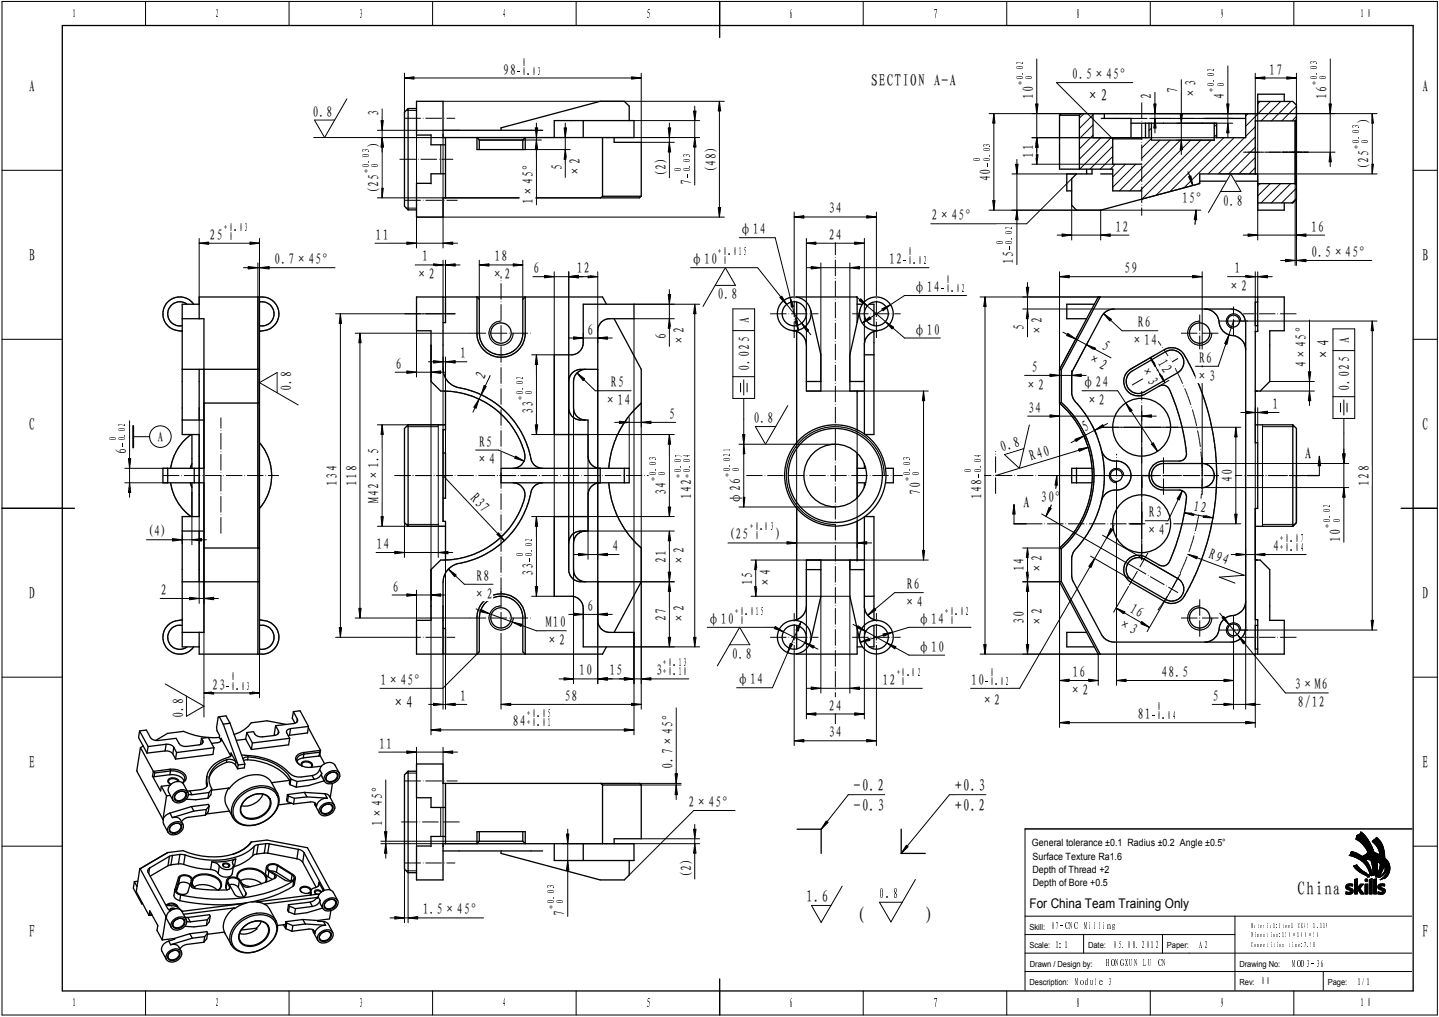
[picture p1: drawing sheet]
<svg xmlns="http://www.w3.org/2000/svg" width="420mm" height="297mm" viewBox="0 0 420 297" stroke-linecap="round" stroke-linejoin="round" font-family="sans-serif">
<defs><g id="words">
<g font-size="5.8">
<text x="250" y="269.3">(</text>
<text x="270.5" y="269.3">)</text>
</g>
<text font-size="5.5" x="378.9" y="261.4">China</text>
<g font-size="5">
<text x="8.5" y="26.9">A</text>
<text x="415.3" y="26.9">A</text>
<text x="8.5" y="76.2">B</text>
<text x="415.3" y="76.2">B</text>
<text x="8.5" y="125.6">C</text>
<text x="415.3" y="125.6">C</text>
<text x="8.5" y="174.9">D</text>
<text x="415.3" y="174.9">D</text>
<text x="8.5" y="224.3">E</text>
<text x="415.3" y="224.3">E</text>
<text x="8.5" y="273.6">F</text>
<text x="415.3" y="273.6">F</text>
</g>
<g font-size="4.9">
<text x="254.3" y="25.2">SECTION A-A</text>
<text x="317.1" y="29.5">×2</text>
<text x="388.1" y="105.3" transform="rotate(-90 388.1 105.3)">×4</text>
<text x="381" y="133.9">A</text>
<text x="298.8" y="148.5">A</text>
<text x="114.4" y="206.7">×4</text>
<text x="249.3" y="231">-0.2</text>
<text x="278.9" y="231">+0.3</text>
<text x="249.3" y="236.7">-0.3</text>
<text x="278.9" y="236.7">+0.2</text>
<text x="235.4" y="263.4">1.6</text>
</g>
<g font-size="4.4">
<text x="146.9" y="21.8">98</text>
<text x="313" y="23.1">0.5×45°</text>
<text x="370.6" y="21.8">17</text>
<text x="301.7" y="28.9" transform="rotate(-90 301.7 28.9)">10</text>
<text x="336.2" y="28.9" transform="rotate(-90 336.2 28.9)">2</text>
<text x="343.9" y="27.1" transform="rotate(-90 343.9 27.1)">7</text>
<text x="349.2" y="29" transform="rotate(-90 349.2 29)">×3</text>
<text x="357.5" y="28.9" transform="rotate(-90 357.5 28.9)">4</text>
<text x="387.4" y="28.9" transform="rotate(-90 387.4 28.9)">16</text>
<text x="91.3" y="34.1">0.8</text>
<text x="110.6" y="33.7" transform="rotate(-90 110.6 33.7)">3</text>
<text x="399.7" y="35.9" transform="rotate(-90 399.7 35.9)">)</text>
<text x="110.6" y="42.9" transform="rotate(-90 110.6 42.9)">)</text>
<text x="301.8" y="46" transform="rotate(-90 301.8 46)">11</text>
<text x="164.1" y="49.7" transform="rotate(-90 164.1 49.7)">5</text>
<text x="169.4" y="51.6" transform="rotate(-90 169.4 51.6)">×2</text>
<text x="194.5" y="51.7" transform="rotate(-90 194.5 51.7)">(2)</text>
<text x="201.9" y="53.9" transform="rotate(-90 201.9 53.9)">7</text>
<text x="209.1" y="50.5" transform="rotate(-90 209.1 50.5)">(48)</text>
<text x="289.2" y="53" transform="rotate(-90 289.2 53)">40</text>
<text x="399.7" y="49.8" transform="rotate(-90 399.7 49.8)">(25</text>
<text x="110.6" y="56.8" transform="rotate(-90 110.6 56.8)">(25</text>
<text x="155.7" y="59.6" transform="rotate(-90 155.7 59.6)">1×45°</text>
<text x="345.2" y="59.4">15°</text>
<text x="242" y="62.4">34</text>
<text x="271.9" y="64.3">2×45°</text>
<text x="357" y="60.1">0.8</text>
<text x="61.2" y="70">25</text>
<text x="109.7" y="70">11</text>
<text x="216.1" y="68.4">φ14</text>
<text x="242" y="70.1">2</text>
<text x="244" y="70.1">4</text>
<text x="325.7" y="67.6">12</text>
<text x="382.9" y="67.6">16</text>
<text x="80.1" y="77.2">0.7×45°</text>
<text x="123.3" y="76.4">1</text>
<text x="144.4" y="76.4">18</text>
<text x="201.8" y="77.2">φ10</text>
<text x="259.6" y="77.2">12</text>
<text x="295.9" y="77.2" transform="rotate(-90 295.9 77.2)">15</text>
<text x="382.9" y="75.1">0.5×45°</text>
<text x="121.4" y="81.6">×2</text>
<text x="143.5" y="81.6">×2</text>
<text x="155.8" y="79.8">6</text>
<text x="168.4" y="79.8">12</text>
<text x="328.3" y="79.8">59</text>
<text x="360.5" y="79.8">1</text>
<text x="209.5" y="87.5">0.8</text>
<text x="266.8" y="85.3">φ14</text>
<text x="358.6" y="85">×2</text>
<text x="218.9" y="94.3" transform="rotate(-90 218.9 94.3)">A</text>
<text x="332.2" y="95.6">R6</text>
<text x="171.5" y="97.7">6</text>
<text x="194.5" y="99.1" transform="rotate(-90 194.5 99.1)">6</text>
<text x="199.7" y="101" transform="rotate(-90 199.7 101)">×2</text>
<text x="266.8" y="97.7">φ10</text>
<text x="299.1" y="96.3" transform="rotate(-90 299.1 96.3)">5</text>
<text x="304.3" y="98.2" transform="rotate(-90 304.3 98.2)">×2</text>
<text x="321.5" y="101.9" transform="rotate(28 321.5 101.9)">5</text>
<text x="330.3" y="100.8">×14</text>
<text x="394.1" y="100.1" transform="rotate(-90 394.1 100.1)">A</text>
<text x="115.6" y="107.7">6</text>
<text x="134.4" y="104.6">1</text>
<text x="317.4" y="105.5" transform="rotate(28 317.4 105.5)">×2</text>
<text x="332.9" y="107.9" transform="rotate(60 332.9 107.9)">×3</text>
<text x="337.9" y="106" transform="rotate(60 337.9 106)">12</text>
<text x="350.1" y="106">R6</text>
<text x="381.4" y="107.1" transform="rotate(-90 381.4 107.1)">4×45°</text>
<text x="141.4" y="111" transform="rotate(-65 141.4 111)">2</text>
<text x="178.4" y="113.1">R5</text>
<text x="218.9" y="108.3" transform="rotate(-90 218.9 108.3)">0.025</text>
<text x="299.3" y="113.8">×2</text>
<text x="301.2" y="108.6">5</text>
<text x="316" y="113.1">φ24</text>
<text x="349.2" y="111.2">×3</text>
<text x="85.1" y="114.1" transform="rotate(-90 85.1 114.1)">0.8</text>
<text x="176.5" y="118.4">×14</text>
<text x="317.1" y="118.4">×2</text>
<text x="371.5" y="119.5">1</text>
<text x="394.1" y="114.1" transform="rotate(-90 394.1 114.1)">0.025</text>
<text x="155.7" y="121" transform="rotate(-90 155.7 121)">33</text>
<text x="195.4" y="122.4">5</text>
<text x="220" y="123.7">0.8</text>
<text x="300.2" y="120.5">34</text>
<text x="46" y="129.2">A</text>
<text x="139.9" y="130.4">R5</text>
<text x="316.9" y="126.1" transform="rotate(-28 316.9 126.1)">5</text>
<text x="36.9" y="132.5" transform="rotate(-90 36.9 132.5)">6</text>
<text x="139.1" y="135.6">×4</text>
<text x="292.5" y="132" transform="rotate(-17 292.5 132)">0.8</text>
<text x="301.1" y="134.7" transform="rotate(-17 301.1 134.7)">R40</text>
<text x="98.5" y="141.8" transform="rotate(-90 98.5 141.8)">134</text>
<text x="104.2" y="141.8" transform="rotate(-90 104.2 141.8)">118</text>
<text x="359.9" y="140.8" transform="rotate(-90 359.9 140.8)">40</text>
<text x="399.7" y="141.8" transform="rotate(-90 399.7 141.8)">128</text>
<text x="110.6" y="146.8" transform="rotate(-90 110.6 146.8)">M42×1.5</text>
<text x="137.1" y="145.6" transform="rotate(47 137.1 145.6)">R37</text>
<text x="194.5" y="144.7" transform="rotate(-90 194.5 144.7)">34</text>
<text x="201.9" y="145.7" transform="rotate(-90 201.9 145.7)">142</text>
<text x="216.2" y="147.3" transform="rotate(-90 216.2 147.3)">φ26</text>
<text x="268.7" y="144.7" transform="rotate(-90 268.7 144.7)">70</text>
<text x="286.6" y="145.7" transform="rotate(-90 286.6 145.7)">148</text>
<text x="303.9" y="146.7">30°</text>
<text x="348.3" y="149.2" transform="rotate(10 348.3 149.2)">12</text>
<text x="335.4" y="151.1">R3</text>
<text x="43" y="156.6">(4)</text>
<text x="110" y="160.4">14</text>
<text x="178.8" y="161">4</text>
<text x="212.7" y="157.6">(25</text>
<text x="226.6" y="157.6">)</text>
<text x="334.5" y="156.3">×4</text>
<text x="371.8" y="161">4</text>
<text x="391.4" y="158.2" transform="rotate(-90 391.4 158.2)">10</text>
<text x="194.5" y="164.4" transform="rotate(-90 194.5 164.4)">21</text>
<text x="199.8" y="165.3" transform="rotate(-90 199.8 165.3)">×2</text>
<text x="299.1" y="166.9" transform="rotate(-90 299.1 166.9)">14</text>
<text x="304.3" y="167.8" transform="rotate(-90 304.3 167.8)">×2</text>
<text x="352.7" y="163" transform="rotate(20 352.7 163)">R94</text>
<text x="46.9" y="173.8">2</text>
<text x="114.7" y="172.8">6</text>
<text x="139.1" y="169.6">R8</text>
<text x="155.7" y="168.2" transform="rotate(-90 155.7 168.2)">33</text>
<text x="219.7" y="170.8" transform="rotate(-90 219.7 170.8)">15</text>
<text x="224.9" y="171.6" transform="rotate(-90 224.9 171.6)">×4</text>
<text x="264.8" y="172.1">R6</text>
<text x="138.3" y="174.9">×2</text>
<text x="171.5" y="178.4">6</text>
<text x="263.9" y="177.3">×4</text>
<text x="329.6" y="178.6" transform="rotate(30 329.6 178.6)">16</text>
<text x="159.3" y="183.2">M10</text>
<text x="194.5" y="181.3" transform="rotate(-90 194.5 181.3)">27</text>
<text x="199.7" y="182.2" transform="rotate(-90 199.7 182.2)">×2</text>
<text x="206.7" y="182.2">φ10</text>
<text x="268" y="182.2">φ14</text>
<text x="299.1" y="182.4" transform="rotate(-90 299.1 182.4)">30</text>
<text x="304.3" y="183.3" transform="rotate(-90 304.3 183.3)">×2</text>
<text x="326.2" y="182.7" transform="rotate(30 326.2 182.7)">×3</text>
<text x="159.5" y="188.4">×2</text>
<text x="268" y="190.3">φ10</text>
<text x="169.1" y="197.3">10</text>
<text x="177.9" y="197.3">15</text>
<text x="191.5" y="197.3">3</text>
<text x="213.6" y="192.4">0.8</text>
<text x="313.1" y="197.7">16</text>
<text x="339.1" y="197.7">48.5</text>
<text x="61.9" y="201.4">23</text>
<text x="111.1" y="200">1×45°</text>
<text x="215.2" y="199.9">φ14</text>
<text x="257.7" y="200">12</text>
<text x="283.5" y="200">10</text>
<text x="312.2" y="202.9">×2</text>
<text x="378" y="201.4">3×M6</text>
<text x="53.6" y="209.8" transform="rotate(-90 53.6 209.8)">0.8</text>
<text x="134.4" y="204.7">1</text>
<text x="164.9" y="204.7">58</text>
<text x="242" y="207.6">2</text>
<text x="244" y="207.6">4</text>
<text x="286.5" y="205.8">×2</text>
<text x="354.1" y="204.7">5</text>
<text x="378.9" y="206.6">8/12</text>
<text x="149.7" y="212.2">84</text>
<text x="242" y="215.3">34</text>
<text x="332.2" y="210.1">81</text>
<text x="110.7" y="218.7">11</text>
<text x="196.5" y="224.5" transform="rotate(-90 196.5 224.5)">0.7×45°</text>
<text x="201" y="235.7">2×45°</text>
<text x="111.7" y="241.4" transform="rotate(-90 111.7 241.4)">1×45°</text>
<text x="201.9" y="256.6" transform="rotate(-90 201.9 256.6)">(2)</text>
<text x="123.5" y="267.1">1.5×45°</text>
<text x="164.8" y="267.5" transform="rotate(-90 164.8 267.5)">7</text>
</g>
<text font-size="4.1" x="256.8" y="262.3">0.8</text>
<text font-size="3.9" x="300.6" y="265.3">For China Team Training Only</text>
<g font-size="3.5">
<text x="20.9" y="5.2">1</text>
<text x="62.9" y="5.2">2</text>
<text x="104.8" y="5.2">3</text>
<text x="146.7" y="5.2">4</text>
<text x="188.6" y="5.2">5</text>
<text x="230.5" y="5.2">6</text>
<text x="272.4" y="5.2">7</text>
<text x="314.3" y="5.2">8</text>
<text x="356.2" y="5.2">9</text>
<text x="397.2" y="5.2">1 0</text>
<text x="20.9" y="294.2">1</text>
<text x="62.9" y="294.2">2</text>
<text x="104.8" y="294.2">3</text>
<text x="146.7" y="294.2">4</text>
<text x="188.6" y="294.2">5</text>
<text x="230.5" y="294.2">6</text>
<text x="272.4" y="294.2">7</text>
<text x="314.3" y="294.2">8</text>
<text x="356.2" y="294.2">9</text>
<text x="397.1" y="294.2">1 0</text>
</g>
<g font-size="3.1">
<text x="151" y="21.8">-0.03</text>
<text x="152.5" y="19.1">0</text>
<text x="299.1" y="23.3">00</text>
<text x="299.1" y="21.8">.</text>
<text x="299.1" y="20.4">0</text>
<text x="299.1" y="18.9">2</text>
<text x="354.8" y="23.9">.</text>
<text x="354.8" y="22.4">0</text>
<text x="354.8" y="21">2</text>
<text x="384.7" y="23.3">00</text>
<text x="384.7" y="21.8">.</text>
<text x="384.7" y="20.4">0</text>
<text x="384.7" y="18.9">3</text>
<text x="299.1" y="24.8">+</text>
<text x="354.8" y="26.8">+</text>
<text x="354.8" y="25.4">00</text>
<text x="384.7" y="24.8">+</text>
<text x="397" y="40.7">.</text>
<text x="397" y="39.2">0</text>
<text x="397" y="37.8">3</text>
<text x="107.9" y="47.7">.</text>
<text x="107.9" y="46.2">0</text>
<text x="107.9" y="44.8">3</text>
<text x="201.9" y="47.5">0</text>
<text x="201.9" y="46">3</text>
<text x="286.5" y="47.5">00</text>
<text x="289.2" y="46">.</text>
<text x="289.2" y="44.5">0</text>
<text x="289.2" y="43.1">3</text>
<text x="397" y="43.6">+</text>
<text x="397" y="42.2">00</text>
<text x="107.9" y="50.6">+</text>
<text x="107.9" y="49.1">00</text>
<text x="199.2" y="50.4">00</text>
<text x="201.9" y="51.9">-</text>
<text x="201.9" y="48.9">.</text>
<text x="289.2" y="48.9">-</text>
<text x="65.4" y="67.4">+0.03</text>
<text x="66.8" y="70">0</text>
<text x="293.2" y="71.6">00</text>
<text x="295.9" y="70.1">.</text>
<text x="295.9" y="68.7">0</text>
<text x="295.9" y="67.2">2</text>
<text x="209.7" y="74.5">+0.015</text>
<text x="211.1" y="77.2">0</text>
<text x="263.7" y="77.2">-0.02</text>
<text x="265.2" y="74.5">0</text>
<text x="295.9" y="73.1">-</text>
<text x="276.2" y="82.6">0</text>
<text x="274.7" y="85.3">-0.02</text>
<text x="153" y="112.6">0</text>
<text x="153" y="111.1">2</text>
<text x="153" y="116.9">+</text>
<text x="153" y="115.4">00</text>
<text x="153" y="114">.</text>
<text x="36.9" y="124.6">2</text>
<text x="34.2" y="128.9">00</text>
<text x="36.9" y="130.4">-</text>
<text x="36.9" y="127.5">.</text>
<text x="36.9" y="126.1">0</text>
<text x="191.8" y="137.6">.</text>
<text x="191.8" y="136.1">0</text>
<text x="191.8" y="134.7">3</text>
<text x="199.2" y="136.6">. .</text>
<text x="199.2" y="135.1">00</text>
<text x="199.2" y="133.7">74</text>
<text x="213.5" y="137.9">00</text>
<text x="213.5" y="136.4">.</text>
<text x="213.5" y="135">0</text>
<text x="213.5" y="133.5">2</text>
<text x="213.5" y="132.1">1</text>
<text x="266" y="137.6">.</text>
<text x="266" y="136.1">0</text>
<text x="266" y="134.7">3</text>
<text x="286.6" y="136.6">.</text>
<text x="286.6" y="135.1">0</text>
<text x="286.6" y="133.7">4</text>
<text x="191.8" y="140.5">+</text>
<text x="191.8" y="139.1">00 ++</text>
<text x="199.2" y="138">00</text>
<text x="213.5" y="139.4">+</text>
<text x="266" y="140.5">+</text>
<text x="266" y="139.1">00</text>
<text x="283.9" y="138">00</text>
<text x="286.6" y="139.5">-</text>
<text x="388.7" y="149.7">0</text>
<text x="388.7" y="148.3">2</text>
<text x="218.9" y="154.9">+0.03</text>
<text x="388.7" y="154.1">+</text>
<text x="388.7" y="152.7">00</text>
<text x="388.7" y="151.2">.</text>
<text x="155.6" y="161.2">.</text>
<text x="155.6" y="159.8">0</text>
<text x="155.6" y="158.3">2</text>
<text x="220.3" y="157.5">0</text>
<text x="373.8" y="158.2">+0.07</text>
<text x="373.8" y="161">+0.04</text>
<text x="153" y="162.7">00</text>
<text x="155.6" y="164.1">-</text>
<text x="214.6" y="179.5">+0.015</text>
<text x="276" y="179.5">+0.02</text>
<text x="216" y="182.2">0</text>
<text x="277.4" y="182.2">0</text>
<text x="193.6" y="194.6">+0.13</text>
<text x="193.6" y="197.3">+0.10</text>
<text x="261.8" y="197.3">+0.02</text>
<text x="289.1" y="197.3">0</text>
<text x="66" y="201.4">-0.03</text>
<text x="67.5" y="198.7">0</text>
<text x="263.2" y="200">0</text>
<text x="287.7" y="200">-0.02</text>
<text x="153.8" y="209.5">+0.05</text>
<text x="337.8" y="207.3">0</text>
<text x="153.8" y="212.2">+0.01</text>
<text x="336.3" y="210">-0.04</text>
<text x="162.1" y="262.6">.</text>
<text x="162.1" y="261.1">0</text>
<text x="162.1" y="259.7">3</text>
<text x="162.1" y="265.5">+</text>
<text x="162.1" y="264">00</text>
</g>
<g font-size="2.9">
<text x="301.3" y="247.2">General tolerance ±0.1 Radius ±0.2 Angle ±0.5°</text>
<text x="301.5" y="251.1">Surface Texture Ra1.6</text>
<text x="301.5" y="255.1">Depth of Thread +2</text>
<text x="301.6" y="258.9">Depth of Bore +0.5</text>
<text x="306.8" y="271.4">07-CNC Milling</text>
<text x="307.9" y="276.9">1:1</text>
<text x="324.9" y="276.8">05.08.2012</text>
<text x="350.2" y="276.9">A2</text>
<text x="314" y="287.6">Module 3</text>
<text x="322.9" y="282.2">HONGXUN LU CN</text>
<text x="368.2" y="287.4">00</text>
<text x="377.3" y="282.5">MOD3-36</text>
<text x="396.1" y="287.6">1/1</text>
</g>
<g font-size="2.5">
<text x="300.6" y="271.6">Skill:</text>
<text x="300.6" y="276.9">Scale:</text>
<text x="317.7" y="276.9">Date:</text>
<text x="340.7" y="276.9">Paper:</text>
<text x="300.6" y="287.7">Description:</text>
<text x="300.7" y="282.4">Drawn / Design by:</text>
<text x="361.9" y="282.4">Drawing No:</text>
<text x="361.9" y="287.7">Rev:</text>
<text x="387.7" y="287.7">Page:</text>
</g>
<g font-size="1.9">
<text x="365.2" y="271.1">Material:Steel CK45 1.119</text>
<text x="365.2" y="273.8">Dimention:150×100×50</text>
<text x="365.2" y="276.5">Competition time:7.5H</text>
</g>
</g></defs>
<path d="M18.2 7.5h394.4v281.9h-394.4zM210.1 .4v10.6M.6 148.5h21.1M409.1 148.5h10.6M210.1 285.9v10.6" fill="none" stroke="#000" stroke-width=".38"/>
<g fill="none" stroke="#000" stroke-width=".29">
<path d="M.6 .4h419.1v296.1h-419.1zM42.5 .4v7.1M84.4 .4v7.1M126.3 .4v7.1M168.2 .4v7.1M210.1 .4v7.1M252 .4v7.1M294 .4v7.1M335.9 .4v7.1M377.8 .4v7.1M.6 49.7h17.6M412.6 49.7h7.1"/>
<path d="M.6 99.1h17.6M412.6 99.1h7.1M.6 148.5h17.6M412.6 148.5h7.1M.6 197.8h17.6M412.6 197.8h7.1M.6 247.1h17.6M412.6 247.1h7.1M42.5 289.4v7.1M84.4 289.4v7.1M126.3 289.4v7.1M168.2 289.4v7.1"/>
<path d="M210.1 289.4v7.1M252 289.4v7.1M294 289.4v7.1M335.9 289.4v7.1M377.8 289.4v7.1"/>
</g>
<path d="M20.9 2.2h1.2v3.5h-1.2z" fill-rule="evenodd" fill="#fff"/>
<path d="M20.9 2.2h1.2v3.5h-1.2z" fill="none" stroke="#fff" stroke-width=".29"/>
<path d="M62.9 2.2h1.1v3.5h-1.1z" fill-rule="evenodd" fill="#fff"/>
<path d="M62.9 2.2h1.1v3.5h-1.1z" fill="none" stroke="#fff" stroke-width=".29"/>
<path d="M104.8 2.2h1.1v3.5h-1.1z" fill-rule="evenodd" fill="#fff"/>
<path d="M104.8 2.2h1.1v3.5h-1.1z" fill="none" stroke="#fff" stroke-width=".29"/>
<path d="M146.7 2.2h1.1v3.5h-1.1z" fill-rule="evenodd" fill="#fff"/>
<path d="M146.7 2.2h1.1v3.5h-1.1z" fill="none" stroke="#fff" stroke-width=".29"/>
<path d="M188.6 2.2h1.1v3.5h-1.1z" fill-rule="evenodd" fill="#fff"/>
<path d="M188.6 2.2h1.1v3.5h-1.1z" fill="none" stroke="#fff" stroke-width=".29"/>
<path d="M230.5 2.2h1.1v3.5h-1.1z" fill-rule="evenodd" fill="#fff"/>
<path d="M230.5 2.2h1.1v3.5h-1.1z" fill="none" stroke="#fff" stroke-width=".29"/>
<path d="M272.4 2.2h1.1v3.5h-1.1z" fill-rule="evenodd" fill="#fff"/>
<path d="M272.4 2.2h1.1v3.5h-1.1z" fill="none" stroke="#fff" stroke-width=".29"/>
<path d="M314.3 2.2h1.2v3.5h-1.2z" fill-rule="evenodd" fill="#fff"/>
<path d="M314.3 2.2h1.2v3.5h-1.2z" fill="none" stroke="#fff" stroke-width=".29"/>
<path d="M356.2 2.2h1.2v3.5h-1.2z" fill-rule="evenodd" fill="#fff"/>
<path d="M356.2 2.2h1.2v3.5h-1.2z" fill="none" stroke="#fff" stroke-width=".29"/>
<path d="M397.2 2.2h3v3.5h-3z" fill-rule="evenodd" fill="#fff"/>
<path d="M397.2 2.2h3v3.5h-3z" fill="none" stroke="#fff" stroke-width=".29"/>
<path d="M415.3 22.6h1.7v5h-1.7z" fill-rule="evenodd" fill="#fff"/>
<path d="M415.3 22.6h1.7v5h-1.7z" fill="none" stroke="#fff" stroke-width=".29"/>
<path d="M415.3 72h1.7v4.9h-1.7z" fill-rule="evenodd" fill="#fff"/>
<path d="M415.3 72h1.7v4.9h-1.7z" fill="none" stroke="#fff" stroke-width=".29"/>
<path d="M415.3 121.3h1.7v4.9h-1.7z" fill-rule="evenodd" fill="#fff"/>
<path d="M415.3 121.3h1.7v4.9h-1.7z" fill="none" stroke="#fff" stroke-width=".29"/>
<path d="M415.3 170.6h1.7v5h-1.7z" fill-rule="evenodd" fill="#fff"/>
<path d="M415.3 170.6h1.7v5h-1.7z" fill="none" stroke="#fff" stroke-width=".29"/>
<path d="M415.3 220h1.7v4.9h-1.7z" fill-rule="evenodd" fill="#fff"/>
<path d="M415.3 220h1.7v4.9h-1.7z" fill="none" stroke="#fff" stroke-width=".29"/>
<path d="M415.3 269.3h1.7v5h-1.7z" fill-rule="evenodd" fill="#fff"/>
<path d="M415.3 269.3h1.7v5h-1.7z" fill="none" stroke="#fff" stroke-width=".29"/>
<path d="M8.5 269.3h1.7v5h-1.7z" fill-rule="evenodd" fill="#fff"/>
<path d="M8.5 269.3h1.7v5h-1.7z" fill="none" stroke="#fff" stroke-width=".29"/>
<path d="M8.5 220h1.7v4.9h-1.7z" fill-rule="evenodd" fill="#fff"/>
<path d="M8.5 220h1.7v4.9h-1.7z" fill="none" stroke="#fff" stroke-width=".29"/>
<path d="M8.5 170.6h1.7v5h-1.7z" fill-rule="evenodd" fill="#fff"/>
<path d="M8.5 170.6h1.7v5h-1.7z" fill="none" stroke="#fff" stroke-width=".29"/>
<path d="M8.5 121.3h1.7v4.9h-1.7z" fill-rule="evenodd" fill="#fff"/>
<path d="M8.5 121.3h1.7v4.9h-1.7z" fill="none" stroke="#fff" stroke-width=".29"/>
<path d="M8.5 72h1.7v4.9h-1.7z" fill-rule="evenodd" fill="#fff"/>
<path d="M8.5 72h1.7v4.9h-1.7z" fill="none" stroke="#fff" stroke-width=".29"/>
<path d="M8.5 22.6h1.7v5h-1.7z" fill-rule="evenodd" fill="#fff"/>
<path d="M8.5 22.6h1.7v5h-1.7z" fill="none" stroke="#fff" stroke-width=".29"/>
<path d="M20.9 291.2h1.2v3.5h-1.2z" fill-rule="evenodd" fill="#fff"/>
<path d="M20.9 291.2h1.2v3.5h-1.2z" fill="none" stroke="#fff" stroke-width=".29"/>
<path d="M62.9 291.2h1.1v3.5h-1.1z" fill-rule="evenodd" fill="#fff"/>
<path d="M62.9 291.2h1.1v3.5h-1.1z" fill="none" stroke="#fff" stroke-width=".29"/>
<path d="M104.8 291.2h1.1v3.5h-1.1z" fill-rule="evenodd" fill="#fff"/>
<path d="M104.8 291.2h1.1v3.5h-1.1z" fill="none" stroke="#fff" stroke-width=".29"/>
<path d="M146.7 291.2h1.1v3.5h-1.1z" fill-rule="evenodd" fill="#fff"/>
<path d="M146.7 291.2h1.1v3.5h-1.1z" fill="none" stroke="#fff" stroke-width=".29"/>
<path d="M188.6 291.2h1.1v3.5h-1.1z" fill-rule="evenodd" fill="#fff"/>
<path d="M188.6 291.2h1.1v3.5h-1.1z" fill="none" stroke="#fff" stroke-width=".29"/>
<path d="M230.5 291.2h1.1v3.5h-1.1z" fill-rule="evenodd" fill="#fff"/>
<path d="M230.5 291.2h1.1v3.5h-1.1z" fill="none" stroke="#fff" stroke-width=".29"/>
<path d="M272.4 291.2h1.1v3.5h-1.1z" fill-rule="evenodd" fill="#fff"/>
<path d="M272.4 291.2h1.1v3.5h-1.1z" fill="none" stroke="#fff" stroke-width=".29"/>
<path d="M314.3 291.2h1.2v3.5h-1.2z" fill-rule="evenodd" fill="#fff"/>
<path d="M314.3 291.2h1.2v3.5h-1.2z" fill="none" stroke="#fff" stroke-width=".29"/>
<path d="M356.2 291.2h1.2v3.5h-1.2z" fill-rule="evenodd" fill="#fff"/>
<path d="M356.2 291.2h1.2v3.5h-1.2z" fill="none" stroke="#fff" stroke-width=".29"/>
<path d="M397.1 291.2h3.2v3.5h-3.2z" fill-rule="evenodd" fill="#fff"/>
<path d="M397.1 291.2h3.2v3.5h-3.2z" fill="none" stroke="#fff" stroke-width=".29"/>
<g fill="none" stroke="#000" stroke-width=".38">
<path d="M53.2 93.1h6.4v43.7h-12v4.2h12v43.7h-6.4M54.6 88.9a3.5 3.5 0 0 0-5.6 2 3.5 3.5 0 0 0 4.2 4.2M56.5 88.9a5 5 0 0 0-8.5 .7 5 5 0 0 0 4.9 7.1l.3 .1M58.2 93.1v-6.4h17.6v104.4M58.2 88.9h-5v38h5v24h-5v38h5M75.3 86.7v104.4M75.8 86.8a5 5 0 0 1 5.6 4.7 5 5 0 0 1-5.3 5.2l-.3 .1M75.8 88.2a3.5 3.5 0 0 1 4.2 3.5 3.5 3.5 0 0 1-4.2 3.4M319.5 88.9h-8v4.2h5.8M321.2 86.7l-11.3 21.3M322.3 91.5l1.8-1.1 1.2-.1h34.2a4.3 4.3 0 0 1 4.2 4.2v88.8a4.3 4.3 0 0 1-3.8 4.2h-35a4.2 4.2 0 0 1-3.3-2.2l-8.4-15.7-.3-1.2v-5.5a6.3 6.3 0 0 1 2.3-3.7l3.1-4.6 1.6-3.3a32.3 32.3 0 0 0 2.3-8.2 31.8 31.8 0 0 0 0-8.4 32 32 0 0 0-4.6-12.7l-2.2-3a7.7 7.7 0 0 1-2.5-4.1v-5.5l.3-1.2 8.4-15.7zM351.7 90.3a4.5 4.5 0 0 1 4.4 4.6 4.5 4.5 0 0 0 4.6 3.2 4.2 4.2 0 0 1 3 4.1"/>
<path d="M367.2 86.8l-46.5-.1-11.3 21.2M367.2 88.2h-.7v6.9h.7M53.2 107.9l22.6 .1M58.2 107.9v14.8M75.8 117.5l-.5 .2h-15.7M309.4 117.7l2.4 2.4a27.9 27.9 0 0 1 7 16.7M309.4 107.9v9.8M309.4 107.9l.5 .1M309.9 108v9.5M309.9 117.5l1.8 1.8 2.7 3.3a28.1 28.1 0 0 1 4.3 10 29.3 29.3 0 0 1-.3 13.8 28 28 0 0 1-4 8.8l-2.4 3-2.1 2.1M309.9 117.5l-.5 .2M329.3 108.5l.9-.8 9.8-5.6a4.5 4.5 0 0 1 6.4 2.6l1.8 3.4 2 4.6 2.7 8 1.7 8.8 .6 8.3-.4 8.9-.6 4.2-1.1 5.3-2.4 7.7-1.8 4.2-1.9 3.8a6.6 6.6 0 0 1-3.4 4.1 4 4 0 0 1-3.6-.3l-9.8-5.6a4.2 4.2 0 0 1-1.5-5.8 4.2 4.2 0 0 1 5.8-1.6l3.9 2.3a2.09 2.09 0 0 0 3-1l1.9-4.6 1-3.2 .8-2.9 1.1-6.1a3.9 3.9 0 0 0 0-2.9 2.07 2.07 0 0 0-1.9-1.2h-4.6a4.2 4.2 0 0 1-4.2-4.2 4.2 4.2 0 0 1 4.2-4.2h4.6a2.05 2.05 0 0 0 2.1-2.4l-.3-2.9-1-4.9-2.7-8.4a5.3 5.3 0 0 0-2.1-3.5l-.7-.1-.8 .1-4.3 2.5a4.2 4.2 0 0 1-5.5-1.1 4.2 4.2 0 0 1 .3-5.5z"/>
<path d="M329.9 108.8l10.4-6.1a3.5 3.5 0 0 1 4.9 1.3 3.5 3.5 0 0 1-1.3 4.8l-9.8 5.7a3.5 3.5 0 0 1-4.6-1 3.5 3.5 0 0 1 .4-4.7zM366.5 114.2h1.4l2.8-2.8v-14.8h4.3v-9.9h-7.8v10.1h-.7v32.5h.7v19.2h-.7v32.5M49 136.8v4.2M53.2 122.7h6.4M55.8 126.9a14.9 14.9 0 0 0-6 9.9M56 126.9v9.9M56 135.4l-.4 1.4M56.7 136.8v4.2M75.8 129.3a14.7 14.7 0 0 1 0 19.2M314.3 136.8v4.2M318.8 136.8h-5.9v4.2h5.9M318.8 136.8v4.2"/>
<path d="M321.6 131.4a4.6 4.6 0 0 0 5.1 3.3 4.3 4.3 0 0 1 3.4 5.1 4.3 4.3 0 0 1-5.1 3.4 4.2 4.2 0 0 0-3.4 3.1M337.1 136.5l.7-.6 1.5-.5h12.1a3.5 3.5 0 0 1 3.1 3.5 3.5 3.5 0 0 1-3.1 3.5h-12.1a3.5 3.5 0 0 1-2.9-2.3 3.5 3.5 0 0 1 .7-3.6zM366.5 124.1h11M377.5 124.1l1 1v27.6l-1 1M377.5 124.1v29.6M49.8 141a14.9 14.9 0 0 0 6 9.9M53.2 155.1h6.4M55.6 141l.4 1.4M56 141v9.9M58.2 155.1v14.8M318.8 141a27.9 27.9 0 0 1-9.4 19.1M366.5 153.7h11"/>
<path d="M59.6 160.1h15.7l.5 .2M75.8 169.8l-22.6 .1M309.4 169.9l11.3 21.2h45.8M309.4 160.1l.5 .2M309.4 160.1v9.8M309.9 169.8l11.3 21.3M309.9 160.3v9.5M309.9 169.8l-.5 .1M329.9 163.8a3.5 3.5 0 0 1 4.2-.5l9.8 5.7a3.5 3.5 0 0 1 1.3 4.8 3.5 3.5 0 0 1-4.9 1.3l-9.7-5.6a3.5 3.5 0 0 1-.7-5.7zM363.7 175.6a4.4 4.4 0 0 1-4.6 4.4 4.6 4.6 0 0 0-3.3 4.5 4.3 4.3 0 0 1-3.6 3M366.5 163.6h1.4l2.8 2.8v14.8M53.2 181l-.3 .1a5 5 0 0 0-4.9 7.1 5 5 0 0 0 8.5 .7"/>
<path d="M53.2 182.7a3.5 3.5 0 0 0-4.2 4.2 3.5 3.5 0 0 0 5.6 2M58.2 184.7v6.4h17.6M75.8 181l.3 .1a5 5 0 0 1 5.3 5.2 5 5 0 0 1-5.6 4.7M75.8 182.7a3.5 3.5 0 0 1 4.2 3.4 3.5 3.5 0 0 1-4.2 3.5M317.3 184.7h-5.8v4.2h8M40.8 213.5l1.9-.3 1.2 2.2a2.39 2.39 0 0 0 2.3 .9l5.2-.7 .9 1.5a2.29 2.29 0 0 0 2.2 .9l3.6-.4a.92 .92 0 0 0 .9-.4 .92 .92 0 0 0 .2-.9M40.8 213.5l2.5 4.6M40.8 213.5l-.3 1.9 1.3 2.5M41 218.4l3.8 6.9M41 218.4l-1 7 7.6 14M41.8 217.9l-.8 .5M41.8 217.9l1.1 2.1"/>
<path d="M43.3 218.1l-.4 1.9M48.2 219.3a2.39 2.39 0 0 1 2.2 .9M48.2 219.3l-5.3 .7M48.5 217.4a2.29 2.29 0 0 1 2.2 .9M48.5 217.4l-5.2 .7M48.5 217.4l-.3 1.9M50.7 218.3l.9 1.5M50.7 218.3l-.3 1.9M51.6 219.8l-.3 1.9M58.8 215.6l.4 .7M58.8 215.6l-.3 1.9M59.2 216.3l-.2 .9"/>
<path d="M60.7 215.4a21.3 21.3 0 0 1-7.1-1.8l-4.7 .6-3.5 2.1M60.8 215.4h3.2M60.8 215.4l-2 .2M60.8 215.4l1.7 3M62.5 218.4l-.3 1.9-10.9 1.4M62.5 218.4l-10.9 1.4M64 209.3l-.3 .2-.5 3 .2 .9 .7 1.4-.1 .6M64 215.4l.5 .8M64 209.3l1.2 2.2M64 209.3l2-.2 1.2 2.1M64.5 216.2v.2M64.5 215.6l.1 .3a.94 .94 0 0 1-1.1 1l-1.7 .2"/>
<path d="M64.5 215.6l2.8 5.2M64.5 215.6v.6M65.2 211.5l4.3 11.9M67.2 211.2l-2 .3M67.2 211.2l4.3 12M67.5 220v.7a2.85 2.85 0 0 1-2.1 .9 7.2 7.2 0 0 0-5 5.2M67.5 220l1.4 2.6M67.5 220l-.2 .8M71.7 215.9l-2.7 .3M71.7 215.9l1.7 3M72 214l-.3 1.9M72 214l1.7 3"/>
<path d="M73.7 217l-.3 1.9M80.5 212l.8 1.5M80.5 212l-.4 2.5 .2 .3M81.3 213.5a.99 .99 0 0 1-1 1.3l-3.7 .4a2.3 2.3 0 0 1-2.6-1.5l-2 .3M81.3 213.5l-.2 .9M83.5 211.6l-5.5-1.1-4.6 .6a9.6 9.6 0 0 1-5 3.4M84.5 214.8h-.4M84.6 215.6l-.3 2-10.9 1.3M84.6 215.6l-10.9 1.4M84.8 212.8l-.8 .3a.67 .67 0 0 0-.2 1l.8 1.5M84.8 212.8l-.3 2M85.7 207.9l1.1 2.1"/>
<path d="M85.7 207.9l1.9-.3 2.5 4.6M85.7 207.9l-.4 1.9 .8 1.4M86.8 210l.1 .3a.97 .97 0 0 1-1.1 1l-5.3 .7M86.8 210l-.1 .9M88.6 219.8a1.88 1.88 0 0 0-1.9 .9 1.88 1.88 0 0 0 .1 2.1 4.9 4.9 0 0 0 4.2 1.3l2.9-.3M88.6 219.8l.1 .5M90 212.6l3.6 6.6M90.1 212.2l-.3 1.9-5.3 .7M90.1 212.2l-5.3 .6M93.3 219.7l-4.6 .6M93.3 219.7l-.1 1.1M93.6 219.2l-5 .6"/>
<path d="M93.6 219.2l-.3 .5M93.6 219.2l-.2 1.3M44.5 226.7l2.4 4.3 .2-1.3M44.5 226.7l.5 .2M44.8 225.3l-.3 1.4M44.8 225.3l.4 .5M45.2 225.8l-.2 1.1M47.1 229.7l1.5 2.8M47.6 239.3l.2 1.4 1.3 2.4M47.6 239.3v.1M48.6 232.5l-1 6.9M49.5 228.9l.4 .2"/>
<path d="M49.6 237.5a3.1 3.1 0 0 0-2 1.8M49.6 226.3a3.9 3.9 0 0 1 4.2 1.8M49.6 226.3l-4.6 .6M49.6 237.5l.7 1.3M49.7 224.7a4.3 4.3 0 0 1 4.6 2l-.1 1.1-.9 .9M49.7 229.3l-2.6 .4M49.7 224.7l-4.9 .6M49.7 224.7l.1 .5M49.7 232.3l-1.1 .2M49.8 225.2a4.1 4.1 0 0 1 4.2 1.9 1.53 1.53 0 0 1-.8 1.5M49.8 225.2l-4.6 .6M49.8 225.2l-.2 1.1"/>
<path d="M50.3 238.8a2.01 2.01 0 0 1 2.4 .6l.7 1.3M50.4 220.2l.9 1.5M51.4 231.8a1.77 1.77 0 0 1 3.1 .1 2.11 2.11 0 0 1-1.3 2 2.11 2.11 0 0 1-2.2-.4 1.55 1.55 0 0 1 .4-1.7zM51.5 231.8a1.5 1.5 0 0 1 1.5-.8 1.5 1.5 0 0 1 1.3 1.3 1.91 1.91 0 0 1-3.2 1v-1zM52.1 228.3a1.72 1.72 0 0 0-2.9-.2v.5M52.3 228.3a2.02 2.02 0 0 0-3.2-.5v.6l.5 .5M54.6 231h.8M54.9 231.4a2.62 2.62 0 0 1-1.4 2.7 2.62 2.62 0 0 1-3-.3M54.9 231.4a2.62 2.62 0 0 0-3.1-.4 2.62 2.62 0 0 0-1.3 2.8M54.9 231.4l-1.3-2.4a2.65 2.65 0 0 0-4.3 .9l-.2 .5 .1 1 1.3 2.4M55 232l1 .1M55.4 231l.6 1.1"/>
<path d="M55.9 235.6l-6.3 1.9M55.9 235.6l.7 1.3M56.6 236.9l-6.3 1.9M60 238.1l-5 .6a2.8 2.8 0 0 0-2 1.3M60.2 236.4l-.2 1.7M60.2 236.4l-3.6 .5M60.4 229.7h.1M60.4 226.8v2.9M60.4 226.8l.1 2.1M60.5 228.9a1.54 1.54 0 0 1-1.8 1.7l-3.3 .4M60.5 228.9l-.1 .8M60.7 233.1l-3.6 .5-2.7-.2"/>
<path d="M61 231.5l-5 .6M61 231.5l-.3 1.6M61.1 235.4l-.2-.5-5 .7M61.1 235.4l-.3 1.7-.8 1M61.1 235.4l-.9 1M61.8 230.5l-.8 1M61.8 230.5l-.2 1.6-.9 1M66.1 222.7a7.2 7.2 0 0 0-5.1 4.6M66.1 222.7a2.36 2.36 0 0 1 2.7 .8M66.2 221.9a2.44 2.44 0 0 1 2.7 .7M66.2 221.9a6.6 6.6 0 0 0-5.2 5.8l.1 .9 .7 1.9M66.2 221.9l-.1 .8"/>
<path d="M66.8 230.2l.1 .2a9 9 0 0 1 10.9-3.4l1.1 1 2.2 3.8M66.8 230.2a4.9 4.9 0 0 0-.6 5.2l1.8 3.4M66.8 230.2l-5 .6M67 236.9l-6.7 .8M67.3 220.8v.1M68.8 223.5l.6 1M68.9 222.6l-.1 .9M69.5 223.4l-.1 1.1M70.1 232.7a8.3 8.3 0 0 1 9.4-1.9 4 4 0 0 1 1.2 5.5 8.9 8.9 0 0 1-9.9 4.5 4.3 4.3 0 0 1-1.6-7.1zM70.5 220.5a19.7 19.7 0 0 1 14 5.3 4.3 4.3 0 0 0 3.4 1.1l3.2-.4M71.2 234a5.2 5.2 0 0 1 6.9-1.4 2.92 2.92 0 0 1-.1 4.2 5.2 5.2 0 0 1-6.9 1.5 2.93 2.93 0 0 1 .1-4.3zM71.5 223.2l-.2 1.1-1.9 .2"/>
<path d="M71.5 223.2l-2 .2M71.6 233.6a5.2 5.2 0 0 1 6.8-.9 3.6 3.6 0 0 1-1.4 5.3 4.8 4.8 0 0 1-6.1 .3 3.3 3.3 0 0 1 .7-4.7zM72.3 221.9l-1.1 .2M72.3 221.9a15.4 15.4 0 0 1 12.3 6M72.4 221.1a16.7 16.7 0 0 1 11.6 5l.8 1.2M72.4 221.1l-.9 .1-.6 .4M72.4 221.1l-.1 .8M76.8 231.9a5.9 5.9 0 0 1-6.3 3.5M81.1 231.8a5.8 5.8 0 0 1-2.4 7 8.5 8.5 0 0 1-9.2 1.6l-1.5-1.6M81.1 231.8a6 6 0 0 0-7.3-1.9 8.1 8.1 0 0 0-6.2 7.6l.4 1.3M83.9 232.1l-.2 1.6 .2 .4M83.9 232.1l.3 .4"/>
<path d="M83.9 234.1l1.8 .7M84.2 232.5l-.3 1.6M84.2 232.5l1.8 .7M84.6 227.9l-5.3 .7M84.6 228l-.1 .8 .2 .4M84.7 229.2l1.8 .7M84.8 227.3l.2 .2M84.8 227.3l-.1 .8-.1-.2M85 227.5l1.7 .8M85 227.5l-.3 1.7M85.1 234.6l-3.8 .5M85.7 234.8l5-.6a1.29 1.29 0 0 1 1.7 1.3"/>
<path d="M86 233.2l-.3 1.6M86.7 228.3l-.2 1.6M88.2 223.7a.76 .76 0 0 1 .1-1.2 2.02 2.02 0 0 1 3 1l-.5 .7M88.3 223.8l-.2-.6a1.68 1.68 0 0 1 1.6-.7 1.68 1.68 0 0 1 1.3 1.2l-.2 .5M88.5 221.4l-1.1 .3-.7 .6M88.7 220.3a1.95 1.95 0 0 0-2.1 1.9l.9 1.2M88.7 220.3l-.2 1.1M88.9 231.4l-5 .7M88.9 231.4l6 .4M88.9 231.4l.7 1.3M89.6 232.7l-3.6 .5M89.6 232.7l5.9 .4"/>
<path d="M91.1 226.5l.6 1.1M91.7 227.6l-5 .7M92.4 235.5l-.5-1.1 .1 .7 1.3 2.4M93.2 220.8l-4.7 .6M93.3 224.8a2.72 2.72 0 0 1 4.5-1.4l1.3 2.4M93.3 224.8a2.65 2.65 0 0 1-2.2 1.7M93.3 224.8l.6 1M93.4 220.5l-.2 .3M93.4 220.5l1.4 2.6M93.9 225.8l.1 1.1 .7 1.3M93.9 225.8a2.61 2.61 0 0 1-2.2 1.8M94.2 235.6a1.8 1.8 0 0 1 3.1 .1 2.03 2.03 0 0 1-1.3 2 2.03 2.03 0 0 1-2.4-.7l.2-.9z"/>
<path d="M94.3 235.5a1.5 1.5 0 0 1 1.5-.7 1.5 1.5 0 0 1 1.3 1.3 1.94 1.94 0 0 1-3.3 1l-.1-.5zM94.6 228l-4.5 1.4-3.6 .5M94.9 231.8l1.1 .5 1.6 2.9M94.9 231.8l.6 1.3M95.5 233.1a3.1 3.1 0 0 0-3.1 2.4M95.6 226.2a1.82 1.82 0 0 1 3.1 .2 2.11 2.11 0 0 1-1.2 1.9 2.11 2.11 0 0 1-2.3-.4 1.39 1.39 0 0 1 .4-1.7zM95.7 226.2a1.58 1.58 0 0 1 2.8 .2 1.94 1.94 0 0 1-1.2 1.7 1.94 1.94 0 0 1-2-.3v-1.1zM97.1 228.9l-.7 4.1M97.6 235.2a2.64 2.64 0 0 1-1 2.6 2.64 2.64 0 0 1-2.9 .2l-.4-.5M97.6 235.2a2.65 2.65 0 0 0-2.9-.5 2.65 2.65 0 0 0-1.5 2.5l.1 .3M99.1 225.8a2.7 2.7 0 0 1-1.1 2.7 2.7 2.7 0 0 1-2.9 .1l-.4-.4M99.1 225.8a2.61 2.61 0 0 0-3-.4 2.61 2.61 0 0 0-1.4 2.8"/>
<path d="M39.2 257.5l-.3 1.9 2.5 4.6M39.2 257.5l.8 1.4M40.2 257.4l-1 .1M40.8 253.8l-1 6.6 3.7 7M40.9 253.7l7.6 14M40.9 253.7l-.1 .1M43.7 253.5a.87 .87 0 0 0-.4 1.3l5.6 10.5 .8 .7v-.1a.79 .79 0 0 1 1.1-.4M43.7 253.5l-.3 1.6M49 249l-8.1 4.7M49 249l-8.2 4.8M49.1 252.9l-5.3 3M49.5 250.1l-5.8 3.4"/>
<path d="M49.5 250.1l-.4 2.8M49.9 241.3a1.89 1.89 0 0 1 2.8-.3 1.88 1.88 0 0 1-.9 1.9 1.88 1.88 0 0 1-2.2-.2 1.24 1.24 0 0 1 .3-1.4zM49.9 252.6l-.8 .3M50 241.1a1.79 1.79 0 0 1 3 .2 2.11 2.11 0 0 1-1.2 1.9 2.11 2.11 0 0 1-2.3-.4 1.35 1.35 0 0 1 .5-1.7zM50.4 249.9l-.9 .2M50.4 249.9l-.5 2.7M51 259.8l-.2 1.7a1.62 1.62 0 0 0 1.7 1.6M51 259.8a1.62 1.62 0 0 0 1.7 1.6M51.4 259.8v.2M52.1 252.3l1.5 .2M52.1 252.3l-2.2 .3M52.1 258.4a2.18 2.18 0 0 1 3.4 .1"/>
<path d="M52.1 258.4l-.6 2M52.4 256.5a2 2 0 0 1 3.5 .6l-1 3.4a2.04 2.04 0 0 1-3.5-.6v-.1M52.4 256.5l-1 3.3M52.4 256.5l-.3 1.9M52.5 249.6l1.5 .1M52.5 249.6l-2.1 .3M52.5 249.6l-.4 2.7M53.4 240.7a2.7 2.7 0 0 1-1.1 2.7 2.7 2.7 0 0 1-2.9 .1l-.3-.4M53.4 240.7a2.65 2.65 0 0 0-4.3 .9l-.2 .5 .2 1M53.6 252.5a24.7 24.7 0 0 0 7.9 1.5M54 249.7l-.4 2.8M55.8 258.7a.96 .96 0 0 0 1 .8 49.2 49.2 0 0 0 9.5 .4"/>
<path d="M55.8 258.6v.1M56 258.8l-.1 .2M56.1 257.9l.3 .8 .7 .8-1-1.3M56.2 256.7a4.6 4.6 0 0 1 5.4-1.2 3.4 3.4 0 0 1 3.1 3.3l-.9 1.2M56.2 257.1a2.44 2.44 0 0 0-4.1-.7l-1.1 3.4M56.2 257.1a4.2 4.2 0 0 1 5.3-1.4 3.5 3.5 0 0 1 3 3.1l-.8 1.2M56.2 257.1l-.4 1.5M56.2 257.1l-.2 1.8M56.6 259a6.1 6.1 0 0 1 6.8 1M61.5 254a2.52 2.52 0 0 1 2.2 1.1M61.8 251.8a2.52 2.52 0 0 1 2.2 1.1M61.8 251.8l-.3 2.2"/>
<path d="M64 252.9a2.55 2.55 0 0 0 4.1 .1M64 252.9l-.3 2.2M65.2 252.2a1.13 1.13 0 0 1 1.8 .8 1.23 1.23 0 0 1-2-.5zM65.4 253.1l-.2-.6a1.11 1.11 0 0 1 1.6 .2l-.2 .6M66 259.4l.3 .5M66.2 257.1l-.2 2.3M66.2 257.1v.6M66.2 257.7l.8 1.4M66.2 257.7l-.2 1.7M67 258.4a2.4 2.4 0 0 1 2.6 .8M67 259.1v.5l-.7 .3M67 259.1v.6"/>
<path d="M68.1 253l-.3 2.2a2.55 2.55 0 0 1-4.1-.1M68.4 253.1l-.3 .1M68.8 250.9a20 20 0 0 1-7 .9M68.8 250.9l-.7 .3a1.68 1.68 0 0 0 0 1.8M68.8 250.9l-.4 2.2M69.2 256.4a2.35 2.35 0 0 1 2.5-2.7 5.9 5.9 0 0 1 6 2.1 1.71 1.71 0 0 1-.1 1.9M69.4 256.5a2.57 2.57 0 0 1 2.9-2.7 5.1 5.1 0 0 1 5.4 2.7l-.2 1.2M69.6 259.2l1.5 2.8M69.9 257.3a2.11 2.11 0 0 0-3.4-.1l.1 .5 1.9 3.5a2.08 2.08 0 0 0 3.4 0l-.1-.5M69.9 257.3l1.9 3.4M69.9 257.3l-.3 1.9M70.2 257.2a6.2 6.2 0 0 1 6.2 .9"/>
<path d="M70.7 258.1l1.1 .6 1.3 .3M73.4 245.9a11.4 11.4 0 0 1-8.8 4.3 22.9 22.9 0 0 1-11.1-1.7l-4.5 .5M73.4 245.9l-.2 .1a9 9 0 0 1-5.2 3.5M73.4 245.9l4.5-.5 11.9 2.2 6.6 12.3M73.8 249.9a12.3 12.3 0 0 1-5.4 3.2M74.2 247.2a16.4 16.4 0 0 1-13 4l-4.4-.6-2.8-.9M74.2 247.2l-.4 2.7M75 249.4l-1.2 .5M75.4 246.7l-1.2 .5M75.4 246.7l-.4 2.7M77.2 249.2h1M77.2 249.2l-2.2 .2"/>
<path d="M77.6 246.4l1 .1M77.6 246.4l-2.2 .3M77.6 246.4l-.4 2.8M77.8 253.2l-.3 1.7a1.18 1.18 0 0 0 .8 1.2M77.8 253.2l.1 .7 .6 .6M77.8 253.2a2.42 2.42 0 0 1 3.5-.5l4.2 2.7a1.18 1.18 0 0 1 .7 1.2M78.2 249.2l8.5 1.6M78.3 256.1l1.2 .8M78.5 254.5l1.8 1M78.5 254.5l-.2 1.6M78.6 246.5l8.5 1.6M78.6 246.5l-.4 2.7"/>
<path d="M78.9 254.4l1.8 .4M80.3 255.5l.2 .3v.5a23.8 23.8 0 0 1-8.9 2.8l-.4-.2a4 4 0 0 0-2.5-2.7 2.05 2.05 0 0 0-2.5 .9M80.3 255.5l-.2 1.1M80.7 254.8l4.1 2.5M81 252.9a2 2 0 0 0-2.9 .4l.4 .8 4.5 2.9a1.93 1.93 0 0 0 2.9-.5l-.1-.5-.5-.5M81 252.9l4.3 2.6M81 252.9l-.3 1.9M85.3 255.5l-.3 1.8M85.5 258.9l-4 2.1a39.4 39.4 0 0 1-8 2.4M85.8 257.3a44.1 44.1 0 0 1-28.5 4.9l-4.6-.8M85.8 257.3l-.3 1.6M86.2 256.6l-.4 .7"/>
<path d="M86.2 256.6l-.2 1.6-.5 .7M86.7 250.8l1 .4 .7 .6M87.1 248.1l1 .4 .7 .6M87.1 248.1l-.4 2.7M88.4 251.8l3.9 7.4M88.8 249.1l-.4 2.7M88.8 249.1l5.7 10.5M90.9 259.9a1.94 1.94 0 0 0-3.3-.2 1.95 1.95 0 0 0 3.1 .8M93.1 257.7a1.11 1.11 0 0 1-1.1 1.6 1.33 1.33 0 0 0-1.2 .9M93.1 257.7l1.3 2.4M93.1 257.7l-.2 1.1M94.5 259.6l.1 .5"/>
<path d="M94.5 259.6l-.1 .5M232.7 242.2h7.1v7.1M263.1 242.2v7.1h7.1M41.4 263.6v.4M41.6 263.9l-.2 .1M43.5 267.4l.2-1.4 2.4 4.3-.3 1.4 1.6 2.8M44 267.3l-.5 .1M44.1 266.7l-.1 .6M44.4 267.3h-.4M44.4 267.3l-.9 .1M48.3 264.2l.8 .3a4.1 4.1 0 0 1 3.4 1l.2 .2M48.5 267.7l1.5 3.2"/>
<path d="M48.5 267.7l.1 .2a2.83 2.83 0 0 1 4.3-2l1.5 2.7M48.5 267.7l-1.1 6.8M48.7 264.3a2.04 2.04 0 0 1 3.2 .7M48.9 264.4a1.94 1.94 0 0 1 2.8 .4M49.3 274.9a2.43 2.43 0 0 0-2 2.9l1.3 2.4M49.3 274.9l.5 1M49.4 278.4a1.72 1.72 0 0 1 3 0 1.92 1.92 0 0 1-1.2 1.7 1.92 1.92 0 0 1-2.1-.3v-.7zM49.5 278.3a1.8 1.8 0 0 1 3.1 .1 2.11 2.11 0 0 1-1.3 1.9 2.11 2.11 0 0 1-2.2-.3 1.4 1.4 0 0 1 .4-1.7zM49.8 275.9a1.98 1.98 0 0 1 2.4 .7l.7 1.3M50.8 269.1a1.72 1.72 0 0 1 3 0 1.95 1.95 0 0 1-1.2 1.7 1.95 1.95 0 0 1-2-.3l-.1-.7zM50.9 274.1l-3.5 .4M50.9 274.1l.1 .2-1.7 .6"/>
<path d="M51 268.9a1.79 1.79 0 0 1 3 .2 2.11 2.11 0 0 1-1.2 1.9 2.11 2.11 0 0 1-2.3-.4 1.35 1.35 0 0 1 .5-1.7zM51.3 265.4a1.27 1.27 0 0 0-1.7 .2v.4M52.5 263.1a55.9 55.9 0 0 0 19.5 .6M52.7 261.4l-.2 1.7M52.9 265.9l.4 .2M52.9 277.9a2.62 2.62 0 0 0-3-.4 2.62 2.62 0 0 0-1.3 2.7M52.9 277.9a2.62 2.62 0 0 1-1.3 2.7 2.62 2.62 0 0 1-3-.4M54 267.9l.9 .1M54.4 268.6a2.64 2.64 0 0 0-4.3 .8l-.2 .6 .1 .9M54.4 268.6a2.69 2.69 0 0 1-1.2 2.6 2.69 2.69 0 0 1-2.9 .1l-.3-.4M54.5 269.1l1.1 .1M54.9 268l.7 1.2"/>
<path d="M55.4 272.7l-4.5 1.4M55.4 272.7l.7 1.3M56.1 274l-6.3 1.9M59.5 275.2l-4.9 .6a2.69 2.69 0 0 0-2.1 1.4M59.8 273.6l-.3 1.6M59.8 273.6l-3.7 .4M60.3 270.3l-3.7 .4-2.6-.1M60.5 268.6l-4.9 .6M60.5 268.6l-.2 1.7M60.6 272.5l-.2-.4-5 .6M60.6 272.5l-.2 1.7-.9 1M60.6 272.5l-.8 1.1"/>
<path d="M61.4 267.6l-.2-.4-6.3 .8M61.4 267.6l-.9 1M61.4 267.6l-.3 1.6-.8 1.1M65.5 272.2l-4.9 .7M65.5 272.2l2.1 3.8M68.4 265.2a6.3 6.3 0 0 0-2.9 7M68.4 265.2l-14.8 1.8M69.6 269.9a8.4 8.4 0 0 1 9.4-2 4.3 4.3 0 0 1 .6 6.6 9 9 0 0 1-9.3 3.5 4.3 4.3 0 0 1-1.6-7.2zM71.1 270.8a5.3 5.3 0 0 1 6.9-.9 3.6 3.6 0 0 1-1.4 5.3 4.9 4.9 0 0 1-6.2 .3 3.2 3.2 0 0 1 .7-4.7zM71.4 263.9l-18.3 2.3M71.5 270.4a5.1 5.1 0 0 1 6.1-.7 3.1 3.1 0 0 1-.5 4.7 5.1 5.1 0 0 1-6.6 .9l-.6-.9a3.6 3.6 0 0 1 1.6-4zM71.8 260.7l-.2 .9"/>
<path d="M74.9 271.1l.1 .2a5.8 5.8 0 0 1-5.1 1.4M74.9 271.1l-4.5 .6M76.3 269.1l-.5 1-.9 1M77.4 264l1.3 1.5 1.9 3.4M77.4 264l.1 .2a8.3 8.3 0 0 0-9 1.2l-.1-.2M80.6 268.9a6.1 6.1 0 0 0-7.5-1.8 8.4 8.4 0 0 0-6 6.9l.2 1.4 .3 .6M80.6 268.9a6 6 0 0 1-2.4 7.2 8.1 8.1 0 0 1-9.8 1l-.8-1.1M82.7 270.1l.6 1M83.3 270h.1M83.3 270l-2.3 .3M83.3 270v1.1M83.3 271.1l.2 .2"/>
<path d="M83.5 269.2l-.2 .8M83.5 269.2l.2 .4M83.5 271.3l1.7 .7M83.7 269.6l-.2 1.7M83.7 269.6l1.8 .7M84.2 264.2l-.2 1.7 .2 .4M84.2 266.3l1.8 .7M84.2 264.2l.3 .5M84.5 264.7l-.3 1.6M84.5 264.7l1.8 .7M85.2 272l5-.6a1.33 1.33 0 0 1 1.7 1.2M85.5 270.3l-.3 1.7"/>
<path d="M86.3 265.4l-.3 1.6M88.1 260.6l-.3-.4a1.12 1.12 0 0 1 .5-1.1 1.12 1.12 0 0 1 1.2 .1 .92 .92 0 0 1 1.1 .6 .92 .92 0 0 1-.5 1.1M88.4 268.6l4.3 .3M88.4 268.6l-4.9 .6M88.4 268.6l.7 1.3M89.1 269.9l-3.6 .4M89.1 269.9l6 .4M90.5 263.5l-6.3 .7M90.5 263.5l.7 1.3M90.8 260.2v.5M90.8 260.2l-.2 1.3M90.8 260.7v.7"/>
<path d="M90.8 260.7l-.1 .8M91.2 264.8l-4.9 .6M91.9 272.6l-.6-1.1 .2 .8 1.3 2.4M92.1 260.9l.6 .3M92.6 262.1a2.89 2.89 0 0 1-2.1 1.4M92.6 262.1l-15.2 1.9M92.7 268.9l.1 .2 1.7 .1M92.9 261.9a2.93 2.93 0 0 1 4-1.7l1.7 2.8M92.9 261.9l-.2 .4-.1-.2M92.9 261.9l.6 1.1M93.2 261.1l-18.3 2.3M93.2 261.1h.1"/>
<path d="M93.5 263v1l.8 1.3M93.5 263a2.6 2.6 0 0 1-2.3 1.8M93.6 272.9a1.68 1.68 0 0 1 3 0 1.91 1.91 0 0 1-1.2 1.7 1.91 1.91 0 0 1-2-.4 1.13 1.13 0 0 1 .2-1.3zM93.7 260.6h-.1a1.05 1.05 0 0 0-1.7 0l.2 .4M93.7 272.7a1.79 1.79 0 0 1 3.1 .1 2.11 2.11 0 0 1-1.3 2 2.11 2.11 0 0 1-2.3-.4 1.56 1.56 0 0 1 .5-1.7zM93.8 260.4a1.24 1.24 0 0 0-2 0l.3 .5M93.8 260.4l.1 .1M94.2 265.2l-4.5 1.4-3.7 .4M94.4 260.1v.1M94.5 269.2l.8 .2 .6 .5 1.2 2.4M94.5 269.2l.6 1.1M95.1 263.5a1.72 1.72 0 0 1 2.9 0 1.92 1.92 0 0 1-1.1 1.7 1.92 1.92 0 0 1-2.1-.3l-.1-.7z"/>
<path d="M95.1 270.3a3.1 3.1 0 0 0-3.2 2.3M95.2 263.4a1.8 1.8 0 0 1 3 .1 2.03 2.03 0 0 1-1.3 2 2.03 2.03 0 0 1-2.3-.7l.1-.9zM96.6 266l-.4 2.4-3.5 .5M97.1 272.3a2.64 2.64 0 0 0-4.2 .8l-.2 .7 .1 .9M97.1 272.3a2.61 2.61 0 0 1-1.3 2.8 2.61 2.61 0 0 1-3-.4M98.6 263a2.7 2.7 0 0 0-2.9-.5 2.7 2.7 0 0 0-1.6 2.4l.2 .4M98.6 263a2.59 2.59 0 0 1-1.3 2.7 2.59 2.59 0 0 1-3-.4"/>
<circle cx="350.3" cy="97.3" r="2.98"/>
<circle cx="360.2" cy="93.8" r="1.74"/>
<circle cx="325.9" cy="138.9" r="1.75"/>
<circle cx="333.3" cy="124.8" r="8.4"/>
<circle cx="333.3" cy="153" r="8.4"/>
<circle cx="350.3" cy="180.5" r="2.98"/>
<circle cx="360.2" cy="184" r="1.74"/>
</g>
<g fill="none" stroke="#000" stroke-width=".29" stroke-dasharray="4.8 .6 .2 .6" stroke-linecap="butt">
<path d="M338.4 100l-.3-.3M344.8 97.3h11M355.9 93.8h8.5M360.2 98v-8.5M378.5 91.7h-15.5M330.5 112.5l13.4-7.8M338.6 100.3l-.2-.3M338.9 100.7l-.3-.4M339 100.9l-.1-.2M339.5 101.6l-.1-.2M340.1 102.4l-.3-.3M340.3 102.8l-.2-.4"/>
<path d="M340.5 103.1l-.2-.3M340.7 103.5l-.2-.4M340.9 103.8l-.2-.3M341.2 104.2l-.3-.4M341.4 104.6l-.2-.4M341.6 104.9l-.2-.3M341.8 105.3l-.2-.4M342 105.7l-.2-.4M342.3 106l-.3-.3M342.4 106.3l-.1-.3M342.8 106.9l-.1-.1M343.3 107.9l-.2-.4"/>
<path d="M343.5 108.2l-.2-.3M343.7 108.6l-.2-.4M343.9 109l-.2-.4M344.1 109.4l-.2-.4M344.2 109.8l-.1-.4M344.4 110.1l-.2-.3M344.6 110.5l-.2-.4M344.8 110.9l-.2-.4M345 111.3l-.2-.4M345.1 111.7l-.1-.4M345.3 112.1l-.2-.4M345.6 112.9v-.1"/>
<path d="M345.6 112.8v-.1M346 113.6l-.1-.1M346.1 114l-.1-.4M346.3 114.4l-.2-.4M346.4 114.8l-.1-.4M346.6 115.2l-.2-.4M346.7 115.6l-.1-.4M346.9 116l-.2-.4M347 116.4l-.1-.4M347.2 116.8l-.2-.4M347.3 117.2l-.1-.4M347.5 117.6l-.2-.4"/>
<path d="M347.6 117.9l-.1-.3M347.7 118.2l-.1-.3M347.9 119v-.2M348.3 120l-.2-.4M350.3 102.8v-10.9M47.6 138.9h33.8M284.7 138.9h36.3M319.6 138.9h12.7M321.9 124.8h22M333.4 135.4v-21.2M334.1 138.9h11.2M345.3 138.9h11.3"/>
<path d="M348.3 120.4v-.4M348.5 120.8l-.2-.4M348.6 121.2l-.1-.4M348.7 121.6l-.1-.4M348.8 122l-.1-.4M348.9 122.4l-.1-.4M349 122.9l-.1-.5M349.1 123.2l-.1-.3M349.2 123.7l-.1-.5M349.3 124.1l-.1-.4M349.4 124.4l-.1-.3M349.5 125.1v-.1"/>
<path d="M349.7 126.2v-.5M349.8 126.5l-.1-.3M349.9 127l-.1-.5M350 127.4l-.1-.4M350.1 127.8l-.1-.4M350.1 128.2v-.4M350.2 128.7l-.1-.5M350.3 129l-.1-.3M350.3 129.5v-.5M350.4 129.9l-.1-.4M350.5 130.5v-.2M350.5 130.3l-.1-.4"/>
<path d="M350.6 131.3v-.2M350.6 131.1h-.1M350.6 132v-.1M350.7 132.4l-.1-.4M350.7 132.8v-.4M350.8 133.3l-.1-.5M350.8 133.7v-.4M350.8 134.5v-.4M350.8 134.1v-.4M350.9 134.9l-.1-.4M350.9 136.2v-.4M350.9 135.8v-.5"/>
<path d="M350.9 135.3v-.4M351 137.4v-.2M351 136.7v-.1M351 136.6l-.1-.4M351 140v-.4M351 139.6v-.5M351 139.1v-.4M351 138.7v-.4M351 138.3v-.3M381.3 138.9h-18.3M382 138.9h-7.7M64.5 155.8v-33.8"/>
<path d="M290.7 144.2v-12.5M326 145.2v-12.7M339.7 144.5v-11.2M347.6 159.9l.1-.4M347.7 159.5l.1-.4M347.8 159.1l.2-.4M348 158.7l.1-.4M348.1 158.3l.1-.4M348.2 157.9l.1-.4M348.3 157.5l.1-.4M348.4 157.1l.2-.4M348.6 156.7v-.3"/>
<path d="M348.8 155.8v-.1M348.9 155.1h.1M349 155.1l.1-.5M349.1 154.6l.1-.4M349.2 154.2l.1-.4M349.3 153.8l.1-.4M349.4 153.4l.1-.4M349.5 153l.1-.4M349.6 152.6l.1-.4M349.7 152.2v-.4M349.7 151.8l.1-.5M349.8 151.3l.1-.4"/>
<path d="M349.9 150.9l.1-.4M350 150.5v-.2M350.1 149.7v-.2M350.2 148.9l.1-.1M350.3 148.8v-.4M350.3 148.4l.1-.4M350.4 148v-.4M350.4 147.6l.1-.4M350.5 147.2l.1-.4M350.6 146.8v-.5M350.6 146.3v-.4M350.6 145.9l.1-.4"/>
<path d="M350.7 145.5v-.4M350.7 145.1l.1-.4M350.8 144.7v-.5M350.8 144.2v-.1M350.8 143.6v-.2M350.9 142.8v-.3M350.9 142.5v-.4M350.9 142.1v-.4M350.9 141.7l.1-.4M351 141.3v-.5M351 140.8v-.4M351 140.4v-.4"/>
<path d="M351 144.5v-11.2M330.5 165.3l13.4 7.8M333.4 163.6v-24.7M338.1 178.2l.2-.3M338.3 177.9l.2-.4M338.5 177.5l.3-.3M338.8 177.2l.2-.3M339 176.9l.3-.4M339.3 176.5l.2-.4M339.5 176.1l.3-.3M339.8 175.8l.2-.3M340 175.5l.2-.4"/>
<path d="M340.2 175.1l.2-.3M340.4 174.8l.3-.4M340.7 174.4l.1-.2M341.1 173.7l.1-.2M341.5 173h.1M341.6 173l.2-.4M341.8 172.6l.2-.3M342 172.3l.2-.4M342.2 171.9l.2-.4M342.4 171.5l.2-.3M342.6 171.2l.2-.4M342.8 170.8l.2-.4"/>
<path d="M343 170.4l.2-.4M343.2 170l.2-.4M343.4 169.6l.2-.3M343.6 169.3l.2-.4M343.8 168.9l.1-.3M344.2 168.1l.1-.2M344.6 167.3l.2-.3M344.8 167l.1-.4M344.9 166.6l.2-.4M345.1 166.2l.2-.4M345.3 165.8l.1-.4M345.4 165.4l.2-.3"/>
<path d="M345.6 165.1l.2-.4M345.8 164.7l.1-.4M345.9 164.3l.2-.4M346.1 163.9l.2-.4M346.3 163.5l.1-.4M346.4 163.1l.2-.4M346.6 162.7v-.1M346.8 162l.1-.1M346.9 161.9v-.1M347.1 161.2l.1-.1M347.2 161.1l.1-.4M347.3 160.7l.2-.4"/>
<path d="M347.5 160.3l.1-.4M344.8 180.5h11M350.3 186v-11M355.9 184h8.5M360.2 188.3v-8.5M378.5 186.1h-15.5"/>
</g>
<path d="M350.3 93.8a3.5 3.5 0 0 0-3.5 3.5 3.5 3.5 0 0 0 3.5 3.5 3.5 3.5 0 0 0 3.5-3.5M362.3 93.8a2.11 2.11 0 0 0-2.1-2.1 2.11 2.11 0 0 0-2.1 2.1 2.11 2.11 0 0 0 2.1 2.1M328.1 138.9a2.12 2.12 0 0 0-2.1-2.1 2.12 2.12 0 0 0-2.1 2.1 2.12 2.12 0 0 0 2.1 2.1M336.9 138.9h-3.5v3.5M333.4 149.5v3.5h-3.6M350.3 177a3.5 3.5 0 0 0-3.5 3.5 3.5 3.5 0 0 0 3.5 3.5 3.5 3.5 0 0 0 3.5-3.5M362.3 184a2.12 2.12 0 0 0-2.1-2.1 2.12 2.12 0 0 0-2.2 2.1 2.12 2.12 0 0 0 2.2 2.1M241.2 239.8l.6 .4-2 2zM258.3 232.1h-10.6l-7.9 10.1" fill="none" stroke="#000" stroke-width=".29"/>
<circle cx="48.5" cy="267.7" r=".19" fill="#000"/>
<path d="M241.2 239.8l.6 .4-2 2z" fill="#000"/>
<path d="M249.3 226.8h8.8v4.9h-8.8z" fill-rule="evenodd" fill="#fff"/>
<path d="M249.3 226.8h8.8v4.9h-8.8z" fill="none" stroke="#fff" stroke-width=".29"/>
<path d="M249.3 232.5h8.8v4.9h-8.8z" fill-rule="evenodd" fill="#fff"/>
<path d="M249.3 232.5h8.8v4.9h-8.8z" fill="none" stroke="#fff" stroke-width=".29"/>
<path d="M287.9 232.1h-10.7l-14.1 17.2M264.7 246.8l.5 .5-2.1 2z" fill="none" stroke="#000" stroke-width=".29"/>
<path d="M264.7 246.8l.5 .5-2.1 2z" fill="#000"/>
<path d="M278.9 226.8h8.8v4.9h-8.8z" fill-rule="evenodd" fill="#fff"/>
<path d="M278.9 226.8h8.8v4.9h-8.8z" fill="none" stroke="#fff" stroke-width=".29"/>
<path d="M278.9 232.5h8.8v4.9h-8.8z" fill-rule="evenodd" fill="#fff"/>
<path d="M278.9 232.5h8.8v4.9h-8.8z" fill="none" stroke="#fff" stroke-width=".29"/>
<path d="M236.9 264.5h5.7l-2.8 4.9z" fill="#fff"/>
<path d="M236.9 264.5h5.7l-2.8 4.9z" fill="none" stroke="#fff" stroke-width=".29"/>
<path d="M245.9 258.8l-6.1 10.6-2.9-4.9h5.7" fill="none" stroke="#000" stroke-width=".29"/>
<path d="M235.4 259.2h6.5v4.9h-6.5z" fill-rule="evenodd" fill="#fff"/>
<path d="M235.4 259.2h6.5v4.9h-6.5z" fill="none" stroke="#fff" stroke-width=".29"/>
<path d="M250 256.9h22.8v13.2h-22.8z" fill-rule="evenodd" fill="#fff"/>
<path d="M250 256.9h22.8v13.2h-22.8z" fill="none" stroke="#fff" stroke-width=".29"/>
<path d="M267.3 256.9l-7.2 12.4-3.3-5.8h6.7M412.2 242.1h-112.9v47.1M299.3 273h61.3M299.3 278.4h112.9M299.3 267.6h112.9M316.4 273v5.4M339.4 273v5.4M360.6 267.6v21.6M299.3 283.8h112.9M386.4 283.8v5.4" fill="none" stroke="#000" stroke-width=".29"/>
<path d="M307.9 274.4h3.9v2.9h-3.9z" fill-rule="evenodd" fill="#fff"/>
<path d="M307.9 274.4h3.9v2.9h-3.9z" fill="none" stroke="#fff" stroke-width=".29"/>
<path d="M306.8 268.9h18.9v2.9h-18.9z" fill-rule="evenodd" fill="#fff"/>
<path d="M306.8 268.9h18.9v2.9h-18.9z" fill="none" stroke="#fff" stroke-width=".29"/>
<path d="M350.2 274.4h2.5v2.9h-2.5z" fill-rule="evenodd" fill="#fff"/>
<path d="M350.2 274.4h2.5v2.9h-2.5z" fill="none" stroke="#fff" stroke-width=".29"/>
<path d="M322.9 279.7h17.6v2.9h-17.6z" fill-rule="evenodd" fill="#fff"/>
<path d="M322.9 279.7h17.6v2.9h-17.6z" fill="none" stroke="#fff" stroke-width=".29"/>
<path d="M396.1 285.1h3.9v2.9h-3.9z" fill-rule="evenodd" fill="#fff"/>
<path d="M396.1 285.1h3.9v2.9h-3.9z" fill="none" stroke="#fff" stroke-width=".29"/>
<path d="M368.2 284.9h2.5v2.9h-2.5z" fill-rule="evenodd" fill="#fff"/>
<path d="M368.2 284.9h2.5v2.9h-2.5z" fill="none" stroke="#fff" stroke-width=".29"/>
<g fill="none" stroke="#000" stroke-width=".29">
<path d="M299.3 242.1h113.1M393.2 258.4l.7-.3 1.1 .2-.1 .5-.9-.1a.36 .36 0 0 0-.2 .5 .36 .36 0 0 0 .4 .2 .91 .91 0 0 1 .9 .9 .91 .91 0 0 1-.9 .9l-1.2-.1v-.7l.3 .2a.54 .54 0 0 0 .6 .1 .54 .54 0 0 0 .3-.6l-.3-.1a.9 .9 0 0 1-.9-.5 .9 .9 0 0 1 .2-1.1zM394.5 248.9l.2-.2 1.6 .6 1.4 .8-.8 .3 1.4 .3-1.6-.1a3.1 3.1 0 0 1 3.3 2.6l.7 2.5-.7-2.1-.8-1.1 .8 1.7 .4 1.6-.8-1.8a7.8 7.8 0 0 0-5.7-4.2l.4-.2zM395.2 253a1.07 1.07 0 0 1 1.7 .6l2 1.5-.6-.4 1.7 1-2.1-.9 1.9 1.1-.4-.1v.2l-2.2-1.1zM395.5 256.9l.8-.2v2.6l.9-1.1h.9l-1.1 1.3 1.3 1.6h-1l-1-1.5v1.5h-.8zM396.2 244.1l.9-.5 .2-.5 1 1 1.6 2.2 1.2 2.6-1.7-.4v.4l-.6-1.2-1.2-1.4-1.7-1.2zM396.7 250.5l4.7 .9 2.4 1.1-2.6-1.3-4.3-.8a2.92 2.92 0 0 0 2.5-1.9l1.7 .4 2 1a3.9 3.9 0 0 1 1.7 6.2l-.7 .5a3.5 3.5 0 0 0 1.6-2.6l-.1-1.3 .1 1.1a3.8 3.8 0 0 1-2.7 3.2 3.6 3.6 0 0 0 2-4.3l-.1-.1 .1 1a3.7 3.7 0 0 1-2.3 2.7l.5-.4h-.2a2.04 2.04 0 0 0 .8-3.3l-2.4-1.1zM397.3 243l2.1 2.2 1.1 1.9 .7 1.9-1.9-3.8zM397.3 243h.1M397.3 243l.9 .8M397.3 243l.4 .2M397.7 250.1l-1.4-.8-1.6-.6-.3 .3-.1 .6-.4 .2a7.6 7.6 0 0 1 6.2 5.6v-.3l.3 .7-.4-1.5-.8-1.8 .7 .9 .8 2.3-.3-1.4a7.8 7.8 0 0 0-1.9-3.4"/>
<path d="M397.9 243.5a12.9 12.9 0 0 1 2.7 4l.2 .4M398.2 255l-.3-.2 1.9 1.1M398.2 250.6l.1 .1M398.2 255l1.8 .7a9.9 9.9 0 0 1-3.8-3.1l-1 .4 1.9 1.8 2.3 1.2v-.1M398.2 243.8l1.2 1.6 1 1.7M398.3 254.7l.6 .4-.3-.3M398.6 258.2h.8v2.9h-.8zM399.4 255.9h.1M399.4 255.8h.1M399.4 255.8l.4 .1M399.8 256.9l.8-.2v4.4h-.8zM399.8 255.9h.1"/>
<path d="M400.3 251.2a.89 .89 0 0 1 1 1v2.6l-.1 .9-.2-1.4-.1 1.4-.1-2.3zM400.3 251.2l.6 3.6M400.6 247.8l.5 1.1M400.7 247.9l-1.5-2.6-1.9-2.2v.3l-.7 .4a1.06 1.06 0 0 0-.7 1.3l.4 .2a8.1 8.1 0 0 1 3.1 3.6M400.7 247.9l.3 .7M400.8 247.9l.4 1.1M401 255l-.1 .3M401.1 256.9l.8-.2v4.4h-.8zM401.1 251.4l.3 2.7-.2 1.6-.2-1.4-.1 1.4M401.3 251.5a.87 .87 0 0 1 .6 1.1l-.3 3.3v-2.2zM401.3 251.5l.3 2.3v2.1l.3-2-.1-2.3M401.4 251.5l-4.7-1a13.8 13.8 0 0 1 7.4 2.4 2.07 2.07 0 0 1-1.1 3h.2l-.3 .2"/>
<path d="M401.9 244.6a6.9 6.9 0 0 1 2.4 5.4v.6l-.5-.3a1.87 1.87 0 0 1-1.2-1.9 5.9 5.9 0 0 0-1.9-2.6zM401.9 255.8l-.1 .4M401.9 251.6l.1 .3a10 10 0 0 1-.2 4.3l.3-2.1zM401.9 251.6l.2 2.5M402 255.4l-.1 .4M402 251.7l.2 2-.3 2.1M402.1 251.6l1 .5M402.1 254.2v.4M402.5 258.4l.8-.3 1 .2v.5h-1a.45 .45 0 0 0 0 .5 .45 .45 0 0 0 .5 .2 .88 .88 0 0 1 .7 .9 .88 .88 0 0 1-.9 .8l-1.3-.1 .1-.7 .1 .1a.64 .64 0 0 0 .7 .2 .64 .64 0 0 0 .4-.6l-.3-.1a.93 .93 0 0 1-.9-.5 .93 .93 0 0 1 .1-1.1zM402.9 256.1l-.2 .2M403 249.8a6 6 0 0 0-2.3-4l1.2-1.2a7.4 7.4 0 0 1 2.4 6M403 252.1a1.01 1.01 0 0 1 .3 1.7l-1.2 2.1 .4-.8-.4 .4 .7-1.7z"/>
<path d="M403 252.1l-.3 2-.6 1.4 .4-.4-.4 .8 1-1.6 .5-1.8M403.1 252.1l.7 .4a13.5 13.5 0 0 0-6.9-2.1l.9-.3a2.23 2.23 0 0 0 1.6-1.6 9 9 0 0 1 6.1 3.5 3.5 3.5 0 0 1-1.4 4.6 3.5 3.5 0 0 0 1.5-3.9M403.7 252.6a1.05 1.05 0 0 1 0 1.4l-.5 1.1-.9 1.1 1-1.8zM403.7 252.6a6.7 6.7 0 0 1-1.4 3.6 6.2 6.2 0 0 0 1.7-3.4M405.7 253.6a3.7 3.7 0 0 1-2.7 3.4 3.8 3.8 0 0 0 2.1-4.1l-.2-.3a3.1 3.1 0 0 1-1.9 3.6"/>
<circle cx="398.9" cy="257.1" r=".38"/>
<circle cx="398.9" cy="257.1" r=".42"/>
</g>
<g fill="#000">
<path d="M399.8 256.9l.8-.2v4.4h-.8zM401.1 256.9l.8-.2v4.4h-.8z"/>
<path d="M394.5 248.9l.2-.2 1.6 .6 1.4 .8-.8 .3 1.4 .3-1.6-.1a3.1 3.1 0 0 1 3.3 2.6l.7 2.5-.7-2.1-.8-1.1 .8 1.7 .4 1.6-.8-1.8a7.8 7.8 0 0 0-5.7-4.2l.4-.2z" fill-rule="evenodd"/>
<path d="M396.2 244.1l.9-.5 .2-.5 1 1 1.6 2.2 1.2 2.6-1.7-.4v.4l-.6-1.2-1.2-1.4-1.7-1.2z" fill-rule="evenodd"/>
<path d="M397.3 243l2.1 2.2 1.1 1.9 .7 1.9-1.9-3.8z" fill-rule="evenodd"/>
<path d="M398.6 258.2h.8v2.9h-.8zM398.5 257.1a.45 .45 0 0 0 .9 0 .45 .45 0 0 0-.9 0z" fill-rule="evenodd"/>
<path d="M395.2 253a1.07 1.07 0 0 1 1.7 .6l2 1.5-.6-.4 1.7 1-2.1-.9 1.9 1.1-.4-.1v.2l-2.2-1.1z" fill-rule="evenodd"/>
<path d="M400.3 251.2l.5 2.2 .1 2.3 .1-1.4 .2 1.4 .1-.4v-2.9a.86 .86 0 0 0-.9-1.2zM401.3 251.5l.3 2.2v2.2l.3-3.3a.87 .87 0 0 0-.6-1.1zM401.9 251.6l.2 2.5-.3 2.1v-.2a9.5 9.5 0 0 0 .2-4.3z" fill-rule="evenodd"/>
<path d="M401.9 244.6a6.9 6.9 0 0 1 2.4 5.4v.6l-.5-.3a1.87 1.87 0 0 1-1.2-1.9 5.9 5.9 0 0 0-1.9-2.6z" fill-rule="evenodd"/>
<path d="M396.7 250.5l4.7 .9 2.4 1.1-2.6-1.3-4.3-.8a2.92 2.92 0 0 0 2.5-1.9l1.7 .4 2 1a3.9 3.9 0 0 1 1.7 6.2l-.7 .5a3.5 3.5 0 0 0 1.6-2.6l-.1-1.3 .1 1.1a3.8 3.8 0 0 1-2.7 3.2 3.6 3.6 0 0 0 2-4.3l-.1-.1 .1 1a3.7 3.7 0 0 1-2.3 2.7l.5-.4h-.2a2.04 2.04 0 0 0 .8-3.3l-2.4-1.1z" fill-rule="evenodd"/>
<path d="M403 252.1l-.2 1.7-.7 1.7 .4-.4-.4 .8 .5-.6a5.2 5.2 0 0 0 .9-2.9zM403.7 252.6l-.4 1.8-1 1.8 .6-.6a5.2 5.2 0 0 0 1-2.9z" fill-rule="evenodd"/>
<path d="M393.2 258.4l.7-.3 1.1 .2-.1 .5-.9-.1a.36 .36 0 0 0-.2 .5 .36 .36 0 0 0 .4 .2 .91 .91 0 0 1 .9 .9 .91 .91 0 0 1-.9 .9l-1.2-.1v-.7l.3 .2a.54 .54 0 0 0 .6 .1 .54 .54 0 0 0 .3-.6l-.3-.1a.9 .9 0 0 1-.9-.5 .9 .9 0 0 1 .2-1.1z" fill-rule="evenodd"/>
<path d="M395.5 256.9l.8-.2v2.6l.9-1.1h.9l-1.1 1.3 1.3 1.6h-1l-1-1.5v1.5h-.8z" fill-rule="evenodd"/>
<path d="M402.5 258.4l.8-.3 1 .2v.5h-1a.45 .45 0 0 0 0 .5 .45 .45 0 0 0 .5 .2 .88 .88 0 0 1 .7 .9 .88 .88 0 0 1-.9 .8l-1.3-.1 .1-.7 .1 .1a.64 .64 0 0 0 .7 .2 .64 .64 0 0 0 .4-.6l-.3-.1a.93 .93 0 0 1-.9-.5 .93 .93 0 0 1 .1-1.1z" fill-rule="evenodd"/>
</g>
<path d="M324.9 274.3h13.5v2.9h-13.5z" fill-rule="evenodd" fill="#fff"/>
<path d="M324.9 274.3h13.5v2.9h-13.5z" fill="none" stroke="#fff" stroke-width=".29"/>
<path d="M314 285.1h10.8v2.9h-10.8z" fill-rule="evenodd" fill="#fff"/>
<path d="M314 285.1h10.8v2.9h-10.8z" fill="none" stroke="#fff" stroke-width=".29"/>
<path d="M365.2 269.4h22.7v2h-22.7z" fill-rule="evenodd" fill="#fff"/>
<path d="M365.2 269.4h22.7v2h-22.7z" fill="none" stroke="#fff" stroke-width=".29"/>
<path d="M365.2 272.1h19.7v1.9h-19.7z" fill-rule="evenodd" fill="#fff"/>
<path d="M365.2 272.1h19.7v1.9h-19.7z" fill="none" stroke="#fff" stroke-width=".29"/>
<path d="M365.2 274.8h19.1v1.9h-19.1z" fill-rule="evenodd" fill="#fff"/>
<path d="M365.2 274.8h19.1v1.9h-19.1z" fill="none" stroke="#fff" stroke-width=".29"/>
<path d="M378.9 256.6h12.6v5.5h-12.6z" fill-rule="evenodd" fill="#fff"/>
<path d="M378.9 256.6h12.6v5.5h-12.6z" fill="none" stroke="#fff" stroke-width=".29"/>
<path d="M336.9 138.9h-3.5v3.5M333.4 149.5v3.5h-3.6" fill="none" stroke="#000" stroke-width=".38"/>
<path d="M333.4 138.9h48" fill="none" stroke="#000" stroke-width=".29" stroke-dasharray="4.8 .6 .2 .6" stroke-linecap="butt"/>
<path d="M307.2 138.9h26.9M308.6 138.9l.1 2.8h-.7zM308.6 138.9l-.4 4M304.2 150.1l26.3 15.2M306.3 148.2l.6 .3-1.5 2.3zM307 147.2l-1.6 3.6" fill="none" stroke="#000" stroke-width=".29"/>
<path d="M306.3 148.2l.6 .3-1.5 2.3zM308.6 138.9l.1 2.8h-.7z" fill="#000"/>
<path d="M303.9 142.9h7.7v4.3h-7.7z" fill-rule="evenodd" fill="#fff"/>
<path d="M303.9 142.9h7.7v4.3h-7.7z" fill="none" stroke="#fff" stroke-width=".29"/>
<path d="M335.2 161.5l-5.7 9.8M339.3 176.9l5.7-9.8" fill="none" stroke="#000" stroke-width=".29" stroke-dasharray="4.8 .6 .2 .6" stroke-linecap="butt"/>
<path d="M314.9 131.1l2.8-.4-2.6 1.1zM317.7 130.7l-27 8.2" fill="none" stroke="#000" stroke-width=".29"/>
<path d="M314.9 131.1l2.8-.4-2.6 1.1z" fill="#000"/>
<path d="M300 131.1l5.6-1.7 1.3 4.1-5.6 1.7z" fill="#fff"/>
<path d="M300 131.1l5.6-1.7 1.3 4.1-5.6 1.7z" fill="none" stroke="#fff" stroke-width=".29"/>
<path d="M309.4 79.4v80.7M351 79.4v59.5M309.4 80.8l2.8-.4v.8zM309.4 80.8h41.6M348.2 80.4l2.8 .4-2.8 .4z" fill="none" stroke="#000" stroke-width=".29"/>
<path d="M309.4 80.8l2.8-.4v.8zM348.2 80.4l2.8 .4-2.8 .4z" fill="#000"/>
<path d="M328.3 76h3.8v4.3h-3.8z" fill-rule="evenodd" fill="#fff"/>
<path d="M328.3 76h3.8v4.3h-3.8z" fill="none" stroke="#fff" stroke-width=".29"/>
<path d="M346.9 161.9l2.7 .7-.2 .6zM346.9 161.9l16.4 6.1-7.3 .6 4.6 1.7" fill="none" stroke="#000" stroke-width=".29"/>
<path d="M346.9 161.9l2.7 .7-.2 .6z" fill="#000"/>
<path d="M354 159.5l5.5 2-1.5 4.1-5.5-2z" fill="#fff"/>
<path d="M354 159.5l5.5 2-1.5 4.1-5.5-2z" fill="none" stroke="#fff" stroke-width=".29"/>
<path d="M296.1 147.4l.3 2.8h-.7zM296.1 147.4v5.6h3.5" fill="none" stroke="#000" stroke-width=".29"/>
<path d="M296.1 147.4l.3 2.8h-.7z" fill="#000"/>
<path d="M296.1 153h3.5" fill="none" stroke="#000" stroke-width=".38"/>
<path d="M298.8 144.3h1.9v4.8h-1.9z" fill-rule="evenodd" fill="#fff"/>
<path d="M298.8 144.3h1.9v4.8h-1.9z" fill="none" stroke="#fff" stroke-width=".29"/>
<path d="M299.6 153h44.3" fill="none" stroke="#000" stroke-width=".29" stroke-dasharray="4.8 .6 .2 .6" stroke-linecap="butt"/>
<path d="M36.4 136.8h12.6M37.5 133.9h.7l-.4 2.9zM37.8 122.9v22.3M36.4 141h12.6M37.8 141l.4 2.8h-.7z" fill="none" stroke="#000" stroke-width=".29"/>
<path d="M37.5 133.9h.7l-.4 2.9zM37.8 141l.4 2.8h-.7z" fill="#000"/>
<path d="M31.9 123.1h5.5v9.4h-5.5z" fill-rule="evenodd" fill="#fff"/>
<path d="M31.9 123.1h5.5v9.4h-5.5z" fill="none" stroke="#fff" stroke-width=".29"/>
<circle cx="46.8" cy="127.6" r="3.2" fill="#fff"/>
<circle cx="46.8" cy="127.6" r="3.2" fill="none" stroke="#fff" stroke-width=".29"/>
<path d="M38.9 124.4v6.3" fill="none" stroke="#000" stroke-width=".55"/>
<g fill="none" stroke="#000" stroke-width=".29">
<path d="M38.9 127.6h4.8M325.9 177.6l2.6 1.1-.4 .6zM325.9 177.6l9.7 5.7M329.5 171.3l-4.3 7.5M339.3 176.9l-4.4 7.6M333.4 181.5l2.2 1.8-2.6-1.1z"/>
<circle cx="46.8" cy="127.5" r="3.2"/>
</g>
<path d="M325.9 177.6l2.6 1.1-.4 .6zM333.4 181.5l2.2 1.8-2.6-1.1z" fill="#000"/>
<path d="M331.5 175.3l3.3 1.9-2.2 3.8-3.3-1.9z" fill="#fff"/>
<path d="M331.5 175.3l3.3 1.9-2.2 3.8-3.3-1.9z" fill="none" stroke="#fff" stroke-width=".29"/>
<path d="M328.1 179.4l4.8 2.8-2.2 3.8-4.7-2.8z" fill="#fff"/>
<path d="M328.1 179.4l4.8 2.8-2.2 3.8-4.7-2.8z" fill="none" stroke="#fff" stroke-width=".29"/>
<path d="M385.2 133.3l.4 2.8h-.7zM385.2 133.3v5.6h-3.5" fill="none" stroke="#000" stroke-width=".29"/>
<path d="M385.2 133.3l.4 2.8h-.7z" fill="#000"/>
<path d="M381.7 138.9h3.5" fill="none" stroke="#000" stroke-width=".38"/>
<path d="M381 129.8h2v4.8h-2z" fill-rule="evenodd" fill="#fff"/>
<path d="M381 129.8h2v4.8h-2z" fill="none" stroke="#fff" stroke-width=".29"/>
<path d="M382.3 93.5v24.9M367.9 114.2h15.9M370.7 111.4h13.1M382 108.6h.7l-.4 2.8zM382.3 114.2l.4 2.9h-.7z" fill="none" stroke="#000" stroke-width=".29"/>
<path d="M382.3 114.2l.4 2.9h-.7zM382 108.6h.7l-.4 2.8z" fill="#000"/>
<path d="M377.6 93.6h4.3v13.5h-4.3z" fill-rule="evenodd" fill="#fff"/>
<path d="M377.6 93.6h4.3v13.5h-4.3z" fill="none" stroke="#fff" stroke-width=".29"/>
<path d="M383.8 99.2h4.8v6.1h-4.8z" fill-rule="evenodd" fill="#fff"/>
<path d="M383.8 99.2h4.8v6.1h-4.8z" fill="none" stroke="#fff" stroke-width=".29"/>
<path d="M298.6 169.9h10.8M300 169.9l.4 2.8h-.7zM300 169.9v21.2M298.6 191.1h22.1M299.7 188.3h.7l-.4 2.8z" fill="none" stroke="#000" stroke-width=".29"/>
<path d="M300 169.9l.4 2.8h-.7zM299.7 188.3h.7l-.4 2.8z" fill="#000"/>
<path d="M295.2 178.6h4.4v3.8h-4.4z" fill-rule="evenodd" fill="#fff"/>
<path d="M295.2 178.6h4.4v3.8h-4.4z" fill="none" stroke="#fff" stroke-width=".29"/>
<path d="M300.5 177.7h4.3v5.6h-4.3z" fill-rule="evenodd" fill="#fff"/>
<path d="M300.5 177.7h4.3v5.6h-4.3z" fill="none" stroke="#fff" stroke-width=".29"/>
<path d="M309.4 169.9v30.3M309.4 198.8l2.8-.4v.7zM309.4 198.8h11.3M317.8 198.4l2.9 .4-2.9 .3zM320.7 191.1v9.1" fill="none" stroke="#000" stroke-width=".29"/>
<path d="M309.4 198.8l2.8-.4v.7zM317.8 198.4l2.9 .4-2.9 .3z" fill="#000"/>
<path d="M313.1 194h3.8v4.3h-3.8z" fill-rule="evenodd" fill="#fff"/>
<path d="M313.1 194h3.8v4.3h-3.8z" fill="none" stroke="#fff" stroke-width=".29"/>
<path d="M312.2 199.2h5.6v4.3h-5.6z" fill-rule="evenodd" fill="#fff"/>
<path d="M312.2 199.2h5.6v4.3h-5.6z" fill="none" stroke="#fff" stroke-width=".29"/>
<path d="M321.9 124.8h40.4M360.8 124.8l.4 2.8h-.7zM360.8 124.8v28.2M343.9 153h18.4M360.5 150.2h.7l-.4 2.8z" fill="none" stroke="#000" stroke-width=".29"/>
<path d="M360.8 124.8l.4 2.8h-.7zM360.5 150.2h.7l-.4 2.8z" fill="#000"/>
<path d="M356.1 137h4.3v3.8h-4.3z" fill-rule="evenodd" fill="#fff"/>
<path d="M356.1 137h4.3v3.8h-4.3z" fill="none" stroke="#fff" stroke-width=".29"/>
<path d="M286.2 86.7h35M287.6 86.7l.3 2.8h-.7zM287.6 86.7v104.4M286.2 191.1h35M287.2 188.3h.7l-.3 2.8z" fill="none" stroke="#000" stroke-width=".29"/>
<path d="M287.6 86.7l.3 2.8h-.7zM287.2 188.3h.7l-.3 2.8z" fill="#000"/>
<path d="M281.7 132.1h5.4v13.6h-5.4z" fill-rule="evenodd" fill="#fff"/>
<path d="M281.7 132.1h5.4v13.6h-5.4z" fill="none" stroke="#fff" stroke-width=".29"/>
<g fill="none" stroke="#000" stroke-width=".38">
<path d="M232.6 86.8l17.7-.1v7.5M232.6 88.2v6.9M232.6 96.8v32.5M236.7 90.6l3 13v10.6h-4.3v-13.4a4.3 4.3 0 0 0-3.9-4.2M250.3 88.9h1.5M251.1 90.6l-3 13v10.6h4.3M253.8 88.9h1.4v6.2M255.2 96.8v30.1h-2.6M256.3 96.6a4.2 4.2 0 0 0-3.9 3.8v26.3M235.4 111.4h4.3M248.1 111.4h4.3M250.3 114.2v11.3"/>
<path d="M252.4 103.6h2.8M250.3 132.3v13.2M250.3 136.8h2.5M252.4 135.4v1.4M258.6 136.8h2.2v4.2h-2.2M232.6 148.5v32.5M250.3 152.3v11.3M250.3 141h2.5M252.4 141v1.4M252.4 151v26.4a4.3 4.3 0 0 0 3.9 3.8M252.6 150.9h2.6v30.1M235.4 166.4h4.3"/>
<path d="M248.1 174.2l3 13M252.4 163.6h-4.3v2.8h4.3M252.4 174.2h2.8M231.5 181.2a4.3 4.3 0 0 0 3.9-4.2v-13.4h4.3v10.6l-3 13M232.6 182.7v6.9M232.6 191v.1M250.3 183.6v7.5h-17.7M250.3 188.9h1.5M255.2 182.7v6.2h-1.4"/>
<circle cx="231.9" cy="91.6" r="4.9"/>
<circle cx="231.9" cy="91.6" r="3.5"/>
<circle cx="255.9" cy="91.6" r="3.5"/>
<circle cx="255.9" cy="91.6" r="4.9"/>
<circle cx="243.9" cy="138.9" r="9.2"/>
<circle cx="243.9" cy="138.9" r="14.8"/>
<circle cx="243.9" cy="138.9" r="13.7"/>
<circle cx="231.9" cy="186.1" r="4.9"/>
<circle cx="231.9" cy="186.1" r="3.5"/>
<circle cx="255.9" cy="186.1" r="3.5"/>
<circle cx="255.9" cy="186.1" r="4.9"/>
</g>
<g fill="#000">
<circle cx="250.3" cy="114.2" r=".19"/>
<circle cx="250.3" cy="163.6" r=".19"/>
</g>
<path d="M224.9 91.7h14.1M231.9 98.7v-14.1M248.8 91.7h14.2M255.9 98.7v-14.1M217.9 138.9h46.5M224.9 186.1h14.1M231.9 193.2v-14.1M248.8 186.1h14.2M255.9 193.2v-14.1" fill="none" stroke="#000" stroke-width=".29" stroke-dasharray="4.8 .6 .2 .6" stroke-linecap="butt"/>
<path d="M258.2 138.9a14.3 14.3 0 0 0-8.5-13 14.3 14.3 0 0 0-15.3 2.3l-1.2 1.2a14.3 14.3 0 0 0-3.6 10l.6 3.4 1.6 3.8a14 14 0 0 0 3.8 3.9l3.4 1.8a13.2 13.2 0 0 0 4.9 .9M239.7 174.2v28.2M248.1 174.2v28.2M235.4 201h33.9M236.8 200.7l2.9 .3-2.9 .4zM248.1 201l2.8-.3v.7z" fill="none" stroke="#000" stroke-width=".29"/>
<path d="M236.8 200.7l2.9 .3-2.9 .4zM248.1 201l2.8-.3v.7z" fill="#000"/>
<path d="M257.7 195.1h11.4v5.5h-11.4z" fill-rule="evenodd" fill="#fff"/>
<path d="M257.7 195.1h11.4v5.5h-11.4z" fill="none" stroke="#fff" stroke-width=".29"/>
<path d="M248.1 163.6v10.6" fill="none" stroke="#000" stroke-width=".38"/>
<path d="M219.3 174.2h28.8M219.3 163.6h28.8M220.3 171.3h.7l-.3 2.9zM220.7 163.6l.3 2.8h-.7zM220.7 163.6v10.6" fill="none" stroke="#000" stroke-width=".29"/>
<path d="M220.3 171.3h.7l-.3 2.9zM220.7 163.6l.3 2.8h-.7z" fill="#000"/>
<path d="M215.9 167h4.3v3.8h-4.3z" fill-rule="evenodd" fill="#fff"/>
<path d="M215.9 167h4.3v3.8h-4.3z" fill="none" stroke="#fff" stroke-width=".29"/>
<path d="M221.1 166.1h4.4v5.5h-4.4z" fill-rule="evenodd" fill="#fff"/>
<path d="M221.1 166.1h4.4v5.5h-4.4z" fill="none" stroke="#fff" stroke-width=".29"/>
<path d="M333.4 29.9v33.1M363 44.4h18.7M374.6 44.4h7.4M381.3 44.4h-18.3M382 44.4h-7.7" fill="none" stroke="#000" stroke-width=".29" stroke-dasharray="4.8 .6 .2 .6" stroke-linecap="butt"/>
<g fill="none" stroke="#000" stroke-width=".38">
<path d="M321.6 34.6h8.6v5.6M322.4 33.2v1.4M334.5 36v4.2M335.5 36v4.2h-16.4M336.2 36v4.9h18.3v-4.9M351.7 34.6h12M363.7 33.2v7h-8.5v-4.2h-25M367.2 29.6h10.3l1 1.1v27.5l-1 1.1h-10.3M375 29.6v-2.1h-7.8v5.7h-48.1M378.2 35.3v18.3M378.2 35.3h-11.7v15.5M378.5 34.9l-.3 .4"/>
<path d="M315.2 49.4h9.7v6.4h8.5M321.4 50.8h3.5M324.6 40.2l.3 .4M324.9 40.6h8.5M324.9 40.6v7.4h8.5M350.3 52.9h16.9M367.2 53.6h11M375 59.3v2.1h-7.8v-10.6h-16.9v2.8l-28.9 7.8h-7.1M378.2 53.6l.3 .4"/>
</g>
<g fill="none" stroke="#000" stroke-width=".29">
<path d="M316.5 33.2l-1.3 1.3M319.1 39.5l-3.9 4M319.1 36.5l-3.9 4M319.1 33.5l-3.9 4M336.2 37.4l-.7 .7M355.2 36.3l-.7 .7M355.2 39.3l-.7 .7M364.4 33.2l-.7 .7M366.5 37l-2.8 2.8M367.9 29.6l-.7 .8M370.9 29.6l-7.2 7.3M373.9 29.6l-5.7 5.7"/>
<path d="M376.9 29.6l-5.6 5.7M378.5 31l-4.2 4.3M378.5 34l-1.2 1.3M321.4 40.2l-6.2 6.3M324.4 40.2l-9.2 9.2M324.9 45.7l-3.7 3.7M324.9 42.7l-6.6 6.7M325.6 48l-1.4 1.4M328.6 48l-3.7 3.7M331.6 48l-6.7 6.7M333.4 40.2v.1M336.2 40.4l-2.8 2.8"/>
<path d="M338.7 40.9l-5.3 5.3M341.7 40.9l-14.9 14.9M344.7 40.9l-14.9 14.9M346.9 50.2l1.4 4M347 51.6l.7-.2 .6 2.8zM347.7 40.9l-14.8 14.9M349.6 53.8l-16.2 4.4M350.3 53.3l-.6 .5M350.6 40.9l-17.2 17.3M353.6 40.9l-16.1 16.2M357.3 40.2l-15.7 15.8M360.3 40.2l-14.6 14.7"/>
<path d="M363.3 40.2l-10.5 10.6M366.5 40l-10.8 10.8M366.5 43l-7.8 7.8M366.5 46l-4.8 4.8M366.5 49l-1.8 1.8M367.9 53.6l-.7 .7M370.9 53.6l-3.7 3.6M373.9 53.6l-5.7 5.7M376.8 53.6l-5.6 5.7M378.5 54.9l-4.3 4.4M378.5 58l-1.3 1.3M321.4 61.4h29.2"/>
<path d="M349.2 61.4l.2 2.8-.7-.1zM349.2 61.4l-.3 4.2"/>
</g>
<path d="M347 51.6l.7-.2 .6 2.8zM349.2 61.4l.2 2.8-.7-.1z" fill="#000"/>
<path d="M345.2 55.6h7.6v4.3h-7.6z" fill-rule="evenodd" fill="#fff"/>
<path d="M345.2 55.6h7.6v4.3h-7.6z" fill="none" stroke="#fff" stroke-width=".29"/>
<path d="M312.9 59.9v10.2M308.7 68.7h20.9M310.1 68.3l2.8 .4-2.8 .3zM321.4 68.7l2.8-.4v.7zM321.4 61.4v8.7" fill="none" stroke="#000" stroke-width=".29"/>
<path d="M310.1 68.3l2.8 .4-2.8 .3zM321.4 68.7l2.8-.4v.7z" fill="#000"/>
<path d="M325.7 63.9h3.8v4.3h-3.8z" fill-rule="evenodd" fill="#fff"/>
<path d="M325.7 63.9h3.8v4.3h-3.8z" fill="none" stroke="#fff" stroke-width=".29"/>
<path d="M366.5 22.8l2.8-.4v.7zM366.5 22.8h12M366.5 21.4v13.9M375.7 22.4l2.8 .4-2.8 .3zM378.5 21.4v13.5" fill="none" stroke="#000" stroke-width=".29"/>
<path d="M366.5 22.8l2.8-.4v.7zM375.7 22.4l2.8 .4-2.8 .3z" fill="#000"/>
<path d="M370.6 18h3.8v4.4h-3.8z" fill-rule="evenodd" fill="#fff"/>
<path d="M370.6 18h3.8v4.4h-3.8z" fill="none" stroke="#fff" stroke-width=".29"/>
<path d="M367.2 29.6v40.5M378.5 34.9v35.2M363 68.7h23.8M364.4 68.3l2.8 .4-2.8 .3zM378.5 68.7l2.8-.4v.7z" fill="none" stroke="#000" stroke-width=".29"/>
<path d="M364.4 68.3l2.8 .4-2.8 .3zM378.5 68.7l2.8-.4v.7z" fill="#000"/>
<path d="M382.9 63.9h3.8v4.3h-3.8z" fill-rule="evenodd" fill="#fff"/>
<path d="M382.9 63.9h3.8v4.3h-3.8z" fill="none" stroke="#fff" stroke-width=".29"/>
<path d="M309.4 33.7l.5-.5h9.2v7M309.4 33.7v15.7h5.8v-15.7M309.4 33.7h5.8M315.7 33.2l-.5 .5M314.3 50.8l-1.4 1.4v7.7l1.4 1.5M317.3 49.4v1.4M318.8 49.4v1.4h-7.3v5h1.4" fill="none" stroke="#000" stroke-width=".38"/>
<path d="M322.2 91.6l2.3 1.7-.4 .5zM322.2 91.6l5.4 5h10.5" fill="none" stroke="#000" stroke-width=".29"/>
<path d="M322.2 91.6l2.3 1.7-.4 .5z" fill="#000"/>
<path d="M332.2 91.8h3.8v4.3h-3.8z" fill-rule="evenodd" fill="#fff"/>
<path d="M332.2 91.8h3.8v4.3h-3.8z" fill="none" stroke="#fff" stroke-width=".29"/>
<path d="M330.3 97h7.6v4.4h-7.6z" fill-rule="evenodd" fill="#fff"/>
<path d="M330.3 97h7.6v4.4h-7.6z" fill="none" stroke="#fff" stroke-width=".29"/>
<path d="M358.8 97.8l-.5 2.8-.7-.3zM360.2 93.8l-4.5 13.2h-6.6" fill="none" stroke="#000" stroke-width=".29"/>
<path d="M358.8 97.8l-.5 2.8-.7-.3z" fill="#000"/>
<path d="M350.1 102.2h3.8v4.4h-3.8z" fill-rule="evenodd" fill="#fff"/>
<path d="M350.1 102.2h3.8v4.4h-3.8z" fill="none" stroke="#fff" stroke-width=".29"/>
<path d="M349.2 107.4h5.6v4.4h-5.6z" fill-rule="evenodd" fill="#fff"/>
<path d="M349.2 107.4h5.6v4.4h-5.6z" fill="none" stroke="#fff" stroke-width=".29"/>
<path d="M309.4 117.7v94.8M366.5 129.3v83.2M309.4 211.1l2.8-.4v.7zM309.4 211.1h57.1M363.7 210.7l2.8 .4-2.8 .3z" fill="none" stroke="#000" stroke-width=".29"/>
<path d="M309.4 211.1l2.8-.4v.7zM363.7 210.7l2.8 .4-2.8 .3z" fill="#000"/>
<path d="M332.2 205.1h11.5v5.5h-11.5z" fill-rule="evenodd" fill="#fff"/>
<path d="M332.2 205.1h11.5v5.5h-11.5z" fill="none" stroke="#fff" stroke-width=".29"/>
<path d="M326 145.2v55M360.2 179.8v20.4M326 198.8l2.8-.4v.7zM326 198.8h34.2M357.4 198.4l2.8 .4-2.8 .3z" fill="none" stroke="#000" stroke-width=".29"/>
<path d="M326 198.8l2.8-.4v.7zM357.4 198.4l2.8 .4-2.8 .3z" fill="#000"/>
<path d="M339.1 194h7.9v4.3h-7.9z" fill-rule="evenodd" fill="#fff"/>
<path d="M339.1 194h7.9v4.3h-7.9z" fill="none" stroke="#fff" stroke-width=".29"/>
<path d="M360.2 188.3v18.8M363.7 183.3v23.8M353.9 205.7h14M357.4 205.4l2.8 .3-2.8 .4zM363.7 205.7l2.8-.3v.7z" fill="none" stroke="#000" stroke-width=".29"/>
<path d="M357.4 205.4l2.8 .3-2.8 .4zM363.7 205.7l2.8-.3v.7z" fill="#000"/>
<path d="M354.1 201h1.7v4.3h-1.7z" fill-rule="evenodd" fill="#fff"/>
<path d="M354.1 201h1.7v4.3h-1.7z" fill="none" stroke="#fff" stroke-width=".29"/>
<path d="M310.4 97l14 7.5M311.8 97.4l2.3 1.6-2.7-1zM314.8 97.8l-5.4 10.1M317.9 99.4l-4.5 8.4M317.2 100.7l2.7 1-.3 .6z" fill="none" stroke="#000" stroke-width=".29"/>
<path d="M311.8 97.4l2.3 1.6-2.7-1zM317.2 100.7l2.7 1-.3 .6z" fill="#000"/>
<path d="M323.3 98.5l1.5 .8-2 3.8-1.5-.8z" fill="#fff"/>
<path d="M323.3 98.5l1.5 .8-2 3.8-1.5-.8z" fill="none" stroke="#fff" stroke-width=".29"/>
<path d="M319.1 102.2l5 2.6-2.1 3.9-4.9-2.7z" fill="#fff"/>
<path d="M319.1 102.2l5 2.6-2.1 3.9-4.9-2.7z" fill="none" stroke="#fff" stroke-width=".29"/>
<path d="M298.6 90.3h26.7M298.6 86.7h22.6M299.7 83.9h.7l-.4 2.8zM300 90.3l.4 2.8h-.7zM300 82.5v15.9" fill="none" stroke="#000" stroke-width=".29"/>
<path d="M300 90.3l.4 2.8h-.7zM299.7 83.9h.7l-.4 2.8z" fill="#000"/>
<path d="M295.2 94.6h4.4v1.7h-4.4z" fill-rule="evenodd" fill="#fff"/>
<path d="M295.2 94.6h4.4v1.7h-4.4z" fill="none" stroke="#fff" stroke-width=".29"/>
<path d="M300.5 92.7h4.3v5.5h-4.3z" fill-rule="evenodd" fill="#fff"/>
<path d="M300.5 92.7h4.3v5.5h-4.3z" fill="none" stroke="#fff" stroke-width=".29"/>
<path d="M255.3 177.6l.4 .6-2.3 1.5zM269.6 173.1h-8.4l-7.8 6.6" fill="none" stroke="#000" stroke-width=".29"/>
<path d="M255.3 177.6l.4 .6-2.3 1.5z" fill="#000"/>
<path d="M264.8 168.3h3.8v4.4h-3.8z" fill-rule="evenodd" fill="#fff"/>
<path d="M264.8 168.3h3.8v4.4h-3.8z" fill="none" stroke="#fff" stroke-width=".29"/>
<path d="M263.9 173.5h5.6v4.4h-5.6z" fill-rule="evenodd" fill="#fff"/>
<path d="M263.9 173.5h5.6v4.4h-5.6z" fill="none" stroke="#fff" stroke-width=".29"/>
<path d="M351 135.4h42.8M392 132.5h.8l-.4 2.9zM392.4 131.1v27.3M351 142.4h42.8M392.4 142.4l.4 2.8h-.8z" fill="none" stroke="#000" stroke-width=".29"/>
<path d="M392 132.5h.8l-.4 2.9zM392.4 142.4l.4 2.8h-.8z" fill="#000"/>
<path d="M386.5 146.7h5.5v11.5h-5.5z" fill-rule="evenodd" fill="#fff"/>
<path d="M386.5 146.7h5.5v11.5h-5.5z" fill="none" stroke="#fff" stroke-width=".29"/>
<path d="M360.2 93.8h41.9M400.7 93.8l.3 2.8h-.7zM400.7 93.8v90.2M360.2 184h41.9M400.3 181.2h.7l-.3 2.8z" fill="none" stroke="#000" stroke-width=".29"/>
<path d="M400.7 93.8l.3 2.8h-.7zM400.3 181.2h.7l-.3 2.8z" fill="#000"/>
<path d="M395.9 136h4.4v5.8h-4.4z" fill-rule="evenodd" fill="#fff"/>
<path d="M395.9 136h4.4v5.8h-4.4z" fill="none" stroke="#fff" stroke-width=".29"/>
<path d="M321.9 156.3l22 12.7M324.3 154.4l.6 .4-1.7 2.2zM325.3 153.4l-27.6 47.6h-14.3M318.4 162.4l12.2 7.1M319.6 163.1l-1.1 2.6-.6-.3z" fill="none" stroke="#000" stroke-width=".29"/>
<path d="M324.3 154.4l.6 .4-1.7 2.2zM319.6 163.1l-1.1 2.6-.6-.3z" fill="#000"/>
<path d="M283.5 195.1h11.6v5.5h-11.6z" fill-rule="evenodd" fill="#fff"/>
<path d="M283.5 195.1h11.6v5.5h-11.6z" fill="none" stroke="#fff" stroke-width=".29"/>
<path d="M286.5 202h5.5v4.4h-5.5z" fill-rule="evenodd" fill="#fff"/>
<path d="M286.5 202h5.5v4.4h-5.5z" fill="none" stroke="#fff" stroke-width=".29"/>
<path d="M345.8 149.8l2.8 .1-.1 .7zM345.8 149.8l8.3 1.5M351.4 150.4l2.7 .9-2.8-.2z" fill="none" stroke="#000" stroke-width=".29"/>
<path d="M345.8 149.8l2.8 .1-.1 .7zM351.4 150.4l2.7 .9-2.8-.2z" fill="#000"/>
<path d="M348.9 145.5l3.8 .6-.8 4.3-3.7-.7z" fill="#fff"/>
<path d="M348.9 145.5l3.8 .6-.8 4.3-3.7-.7z" fill="none" stroke="#fff" stroke-width=".29"/>
<path d="M345.2 143.3l-.9 2.7-.6-.3zM345.2 143.3l-4.2 8.8h-6.6" fill="none" stroke="#000" stroke-width=".29"/>
<path d="M345.2 143.3l-.9 2.7-.6-.3z" fill="#000"/>
<path d="M335.4 147.3h3.8v4.4h-3.8z" fill-rule="evenodd" fill="#fff"/>
<path d="M335.4 147.3h3.8v4.4h-3.8z" fill="none" stroke="#fff" stroke-width=".29"/>
<path d="M334.5 152.5h5.6v4.4h-5.6z" fill-rule="evenodd" fill="#fff"/>
<path d="M334.5 152.5h5.6v4.4h-5.6z" fill="none" stroke="#fff" stroke-width=".29"/>
<path d="M118.1 34.5h14.8M116.7 46.5h15.6M118.1 58.5h15.5M118.1 91.7h14.8M137.1 97.3h18.4M115.1 138.9h42.5M132.2 138.9h-15.5M193.7 138.9h-49.5M118.1 186.1h14.8M137.1 180.5h18.4M146.3 189.7v-18.4" fill="none" stroke="#000" stroke-width=".29" stroke-dasharray="4.8 .6 .2 .6" stroke-linecap="butt"/>
<g fill="none" stroke="#000" stroke-width=".38">
<path d="M119.2 31.7h2.4M119.2 31.7l-1.1 1.1v27.4l1.1 1.1M119.2 31.7v29.6M125.8 39.5h-4.2v-9.9h7.8v10.6h55.7v-5h-23.3v5M125.8 39.3v3h4.3M129.4 38.1h29M170.3 35.2v5M183.7 35.2v-4.2l-1.4-1.4h-7.1l-28.9 7.7v.8M125.8 53.6h-4.2v9.8h7.8v-5.6h57.3l.5-.5M130.1 40.2v17.6M130.1 50.8h-4.3v2.9M139.9 40.9l-.6-.7v3.5h14.1v-3.5l-.8 .7"/>
<path d="M139.9 40.9v2.8M139.9 40.9h12.7M152.6 40.9v2.8M175.9 40.2v17.1M175.9 57.3l-.5 .5M175.9 57.3h11.3M179.3 40.2v1.4h7.9v15.7M119.2 61.3h2.4M129.4 86.8h.7M139.3 86.7l.6 .7v9.9a6.4 6.4 0 0 0 6.2 6.3 6.4 6.4 0 0 0 6.5-5.9v-10.3l.8-.7v11a7.2 7.2 0 0 1-5.6 6.5 7.1 7.1 0 0 1-8.5-6.5zM177.1 88.9l-1.2-2.2h-45.8v7.5h-.7M179.3 93.1l7.9 14.8v9.8l-2.3 2.4a27.8 27.8 0 0 0-7 15l-.2 1.7"/>
<path d="M130.1 114.2v11.3h-.7v26.8h.7v11.3M171 107.9a3.6 3.6 0 0 0-3.5 3.5v7.8a3.6 3.6 0 0 0 3.1 3.5M119.2 124.1l-1.1 1v27.6l1.1 1M119.2 124.1v29.6M119.2 124.1h10.9M129.4 132.3h.7v13.2h-.7M146.3 136.8h37.4v4.2h-37.4zM150.2 136.8a3.8 3.8 0 0 0 2.6-5.7 25 25 0 0 0-3.2-6.4l-2.4-2.9a25 25 0 0 0-6.8-5l-1.9-.8a26.6 26.6 0 0 0-9.8-1.8l-2.9-2.8v-14.8h-4.2v-9.9h7.8v21a5.9 5.9 0 0 0 5.8 5.8l3.2 .9 3.1 1.4 4.2 2.7 2.8 2.6a29.1 29.1 0 0 1 4.2 6.1l1.8 4.7a7.9 7.9 0 0 0 1.7 4.1l1.9 .8M171.7 126.9h-9.9v-23.3h5.4a3.5 3.5 0 0 0 3.1-3.5v-11.2h14.8v4.2h-7.4a3.5 3.5 0 0 0-3.2 3.1v11.7h-4.9a3.6 3.6 0 0 0-3.5 3.1v8.5a3.5 3.5 0 0 0 3.1 3.2h2.5v10.6a3.6 3.6 0 0 0 3.1 3.5M175.2 136.8v4.2a3.6 3.6 0 0 0-3.5 3.5v10.6a5.3 5.3 0 0 0-4.6 1l-.7 1-.3 1.1v8.6a3.6 3.6 0 0 0 3.5 3.1h4.9v11.7a3.5 3.5 0 0 0 3.2 3.1h7.4v4.2h-14.8v-11.2a3.5 3.5 0 0 0-3.1-3.5h-5.4v-23.3h9.9M182.3 136.8v4.2M119.2 153.7h10.9"/>
<path d="M149.8 141a3.6 3.6 0 0 1 3.1 5.3l-2.2 5-2.1 3.1-1.4 1.6-2.2 2-2.1 1.5-4.4 2.3a24.5 24.5 0 0 1-8.3 1.8h-1.5l-2.9 2.8v14.8M158.4 141a3.6 3.6 0 0 0-3.6 3.7l-1.1 3.6-1.6 3.4-2.3 3.5-2.5 2.7a28.1 28.1 0 0 1-6.6 4.5l-2.3 1-3.2 .9a6 6 0 0 0-5.8 5.8v21M171 155.1a3.6 3.6 0 0 0-3.5 3.5v7.8a3.6 3.6 0 0 0 3.5 3.5M177.7 141a28 28 0 0 0 9.5 19.1v9.8l-7.9 14.8M141 175.9a7.1 7.1 0 0 1 7.6-2.1 7.1 7.1 0 0 1 4.8 6.3v11l-.8-.7v-10.3a6.4 6.4 0 0 0-6.5-5.9 6.4 6.4 0 0 0-6.2 6.3v9.9l-.6 .7v-11a7 7 0 0 1 1.7-4.2zM125.8 181.2h-4.2v9.9h54.3l1.2-2.2M129.4 183.6h.7v7.5"/>
<circle cx="146.3" cy="97.3" r="2.98"/>
<circle cx="146.3" cy="180.5" r="2.98"/>
</g>
<path d="M118.6 32.3h3M128.7 42.3v8.5M118.6 60.8h3M146.3 93.8a3.5 3.5 0 0 0-3.5 3.5 3.5 3.5 0 0 0 3.5 3.5 3.5 3.5 0 0 0 3.5-3.5M169.6 155.1h27.3M195.4 155.1l.4 2.8h-.7zM195.4 155.1v14.8M146.3 177a3.5 3.5 0 0 0-3.5 3.5 3.5 3.5 0 0 0 3.5 3.5 3.5 3.5 0 0 0 3.5-3.5M174.5 169.9h22.4M195.1 167.1h.7l-.4 2.8z" fill="none" stroke="#000" stroke-width=".29"/>
<path d="M195.4 155.1l.4 2.8h-.7zM195.1 167.1h.7l-.4 2.8z" fill="#000"/>
<path d="M190.7 160.6h4.3v3.8h-4.3z" fill-rule="evenodd" fill="#fff"/>
<path d="M190.7 160.6h4.3v3.8h-4.3z" fill="none" stroke="#fff" stroke-width=".29"/>
<path d="M195.9 159.8h4.3v5.5h-4.3z" fill-rule="evenodd" fill="#fff"/>
<path d="M195.9 159.8h4.3v5.5h-4.3z" fill="none" stroke="#fff" stroke-width=".29"/>
<path d="M185.1 93.1h11.8M185.1 88.9h11.8M195.1 86h.7l-.4 2.9zM195.4 93.1l.4 2.8h-.7zM195.4 84.6v16.6" fill="none" stroke="#000" stroke-width=".29"/>
<path d="M195.4 93.1l.4 2.8h-.7zM195.1 86h.7l-.4 2.9z" fill="#000"/>
<path d="M190.7 97.4h4.3v1.7h-4.3z" fill-rule="evenodd" fill="#fff"/>
<path d="M190.7 97.4h4.3v1.7h-4.3z" fill="none" stroke="#fff" stroke-width=".29"/>
<path d="M195.9 95.5h4.3v5.5h-4.3z" fill-rule="evenodd" fill="#fff"/>
<path d="M195.9 95.5h4.3v5.5h-4.3z" fill="none" stroke="#fff" stroke-width=".29"/>
<path d="M174.5 169.9h22.4M195.4 169.9l.4 2.8h-.7zM195.4 169.9v19M185.1 188.9h11.8M195.1 186.1h.7l-.4 2.8z" fill="none" stroke="#000" stroke-width=".29"/>
<path d="M195.4 169.9l.4 2.8h-.7zM195.1 186.1h.7l-.4 2.8z" fill="#000"/>
<path d="M190.7 177.5h4.3v3.8h-4.3z" fill-rule="evenodd" fill="#fff"/>
<path d="M190.7 177.5h4.3v3.8h-4.3z" fill="none" stroke="#fff" stroke-width=".29"/>
<path d="M195.9 176.7h4.3v5.5h-4.3z" fill-rule="evenodd" fill="#fff"/>
<path d="M195.9 176.7h4.3v5.5h-4.3z" fill="none" stroke="#fff" stroke-width=".29"/>
<path d="M161.8 126.9h35.1M195.4 126.9l.4 2.9h-.7zM195.4 126.9v24M161.8 150.9h35.1M195.1 148.1h.7l-.4 2.8z" fill="none" stroke="#000" stroke-width=".29"/>
<path d="M195.4 126.9l.4 2.9h-.7zM195.1 148.1h.7l-.4 2.8z" fill="#000"/>
<path d="M189.5 133.2h5.5v11.5h-5.5z" fill-rule="evenodd" fill="#fff"/>
<path d="M189.5 133.2h5.5v11.5h-5.5z" fill="none" stroke="#fff" stroke-width=".29"/>
<path d="M166.1 79.4v79.2M174.5 79.4v17.2M166.1 80.8l2.8-.4v.8zM166.1 80.8h8.4M171.7 80.4l2.8 .4-2.8 .4z" fill="none" stroke="#000" stroke-width=".29"/>
<path d="M166.1 80.8l2.8-.4v.8zM171.7 80.4l2.8 .4-2.8 .4z" fill="#000"/>
<path d="M168.4 76h3.8v4.3h-3.8z" fill-rule="evenodd" fill="#fff"/>
<path d="M168.4 76h3.8v4.3h-3.8z" fill="none" stroke="#fff" stroke-width=".29"/>
<path d="M161.8 79.4v94.8M166.1 79.4v87M155.6 80.8h14.7M159 80.4l2.8 .4-2.8 .4zM166.1 80.8l2.8-.4v.8z" fill="none" stroke="#000" stroke-width=".29"/>
<path d="M159 80.4l2.8 .4-2.8 .4zM166.1 80.8l2.8-.4v.8z" fill="#000"/>
<path d="M155.8 76h1.7v4.3h-1.7z" fill-rule="evenodd" fill="#fff"/>
<path d="M155.8 76h1.7v4.3h-1.7z" fill="none" stroke="#fff" stroke-width=".29"/>
<path d="M164.7 37.3h.7l-.4 2.9zM165 35.9v15.9M153.4 40.2h13.1M153.4 43.7h13.1M165 43.7l.4 2.8h-.7z" fill="none" stroke="#000" stroke-width=".29"/>
<path d="M164.7 37.3h.7l-.4 2.9zM165 43.7l.4 2.8h-.7z" fill="#000"/>
<path d="M160.3 48h4.3v1.7h-4.3z" fill-rule="evenodd" fill="#fff"/>
<path d="M160.3 48h4.3v1.7h-4.3z" fill="none" stroke="#fff" stroke-width=".29"/>
<path d="M165.5 46.1h4.3v5.5h-4.3z" fill-rule="evenodd" fill="#fff"/>
<path d="M165.5 46.1h4.3v5.5h-4.3z" fill="none" stroke="#fff" stroke-width=".29"/>
<path d="M139.9 77.4l2.9-.4v.7zM139.9 77.4h12.7M139.9 76v11.4M149.8 77l2.8 .4-2.8 .3zM152.6 76v11.4" fill="none" stroke="#000" stroke-width=".29"/>
<path d="M139.9 77.4l2.9-.4v.7zM149.8 77l2.8 .4-2.8 .3z" fill="#000"/>
<path d="M144.4 72.6h3.8v4.3h-3.8z" fill-rule="evenodd" fill="#fff"/>
<path d="M144.4 72.6h3.8v4.3h-3.8z" fill="none" stroke="#fff" stroke-width=".29"/>
<path d="M143.5 77.8h5.6v4.4h-5.6z" fill-rule="evenodd" fill="#fff"/>
<path d="M143.5 77.8h5.6v4.4h-5.6z" fill="none" stroke="#fff" stroke-width=".29"/>
<path d="M129.4 138.9l17.9 19M145.1 156.1l.5-.5 1.7 2.3z" fill="none" stroke="#000" stroke-width=".29"/>
<path d="M145.1 156.1l.5-.5 1.7 2.3z" fill="#000"/>
<path d="M136.6 146l3.2-3 4 4.2-3.2 3z" fill="#fff"/>
<path d="M136.6 146l3.2-3 4 4.2-3.2 3z" fill="none" stroke="#fff" stroke-width=".29"/>
<path d="M110.2 124.1h19.9M111.6 124.1l.3 2.8h-.7zM111.6 124.1v29.6M110.2 153.7h19.9M111.2 150.9h.7l-.3 2.8z" fill="none" stroke="#000" stroke-width=".29"/>
<path d="M111.6 124.1l.3 2.8h-.7zM111.2 150.9h.7l-.3 2.8z" fill="#000"/>
<path d="M106.8 131h4.4v15.8h-4.4z" fill-rule="evenodd" fill="#fff"/>
<path d="M106.8 131h4.4v15.8h-4.4z" fill="none" stroke="#fff" stroke-width=".29"/>
<path d="M146.3 173.4v-92.7" fill="none" stroke="#000" stroke-width=".29" stroke-dasharray="4.8 .6 .2 .6" stroke-linecap="butt"/>
<path d="M130.9 166.2l2.3 1.7-.5 .5zM130.9 166.2l4.7 4.4h8.4" fill="none" stroke="#000" stroke-width=".29"/>
<path d="M130.9 166.2l2.3 1.7-.5 .5z" fill="#000"/>
<path d="M139.1 165.9h3.8v4.3h-3.8z" fill-rule="evenodd" fill="#fff"/>
<path d="M139.1 165.9h3.8v4.3h-3.8z" fill="none" stroke="#fff" stroke-width=".29"/>
<path d="M138.3 171.1h5.5v4.3h-5.5z" fill-rule="evenodd" fill="#fff"/>
<path d="M138.3 171.1h5.5v4.3h-5.5z" fill="none" stroke="#fff" stroke-width=".29"/>
<path d="M138.9 131.4h6.6l7.5 3.3M150.6 133.2l2.4 1.5-2.7-.8z" fill="none" stroke="#000" stroke-width=".29"/>
<path d="M150.6 133.2l2.4 1.5-2.7-.8z" fill="#000"/>
<path d="M139.9 126.7h3.8v4.3h-3.8z" fill-rule="evenodd" fill="#fff"/>
<path d="M139.9 126.7h3.8v4.3h-3.8z" fill="none" stroke="#fff" stroke-width=".29"/>
<path d="M139.1 131.9h5.5v4.3h-5.5z" fill-rule="evenodd" fill="#fff"/>
<path d="M139.1 131.9h5.5v4.3h-5.5z" fill="none" stroke="#fff" stroke-width=".29"/>
<path d="M118.1 228.1h15.5M118.1 252.1h14.8M134.2 240.1h-17.5" fill="none" stroke="#000" stroke-width=".29" stroke-dasharray="4.8 .6 .2 .6" stroke-linecap="butt"/>
<g fill="none" stroke="#000" stroke-width=".38">
<path d="M119.2 225.3h2.4M119.2 225.3l-1.1 1v27.5l1.1 1.1M119.2 225.3v29.6M125.8 232.9v2.9h4.3M130.1 228.8v17.6M175.4 228.8l.5 .5M175.9 229.3v17.1M175.9 229.3h11.3M187.2 229.3l-.5-.5h-57.3v-5.7h-7.8v9.9h4.2M187.2 229.3v15.7h-7.9v1.4M119.2 254.9h2.4M129.4 248.5h29"/>
<path d="M130.1 244.3h-4.3v2.9M139.9 245.7l-.6 .7v-3.5h14.1v3.5l-.8-.7M139.9 242.9v2.8M139.9 245.7h12.7M146.3 248.5v.8l28.9 7.7h7.1l1.4-1.4v-4.3M152.6 242.9v2.8M161.8 246.4v4.9h23.3v-4.9h-55.7v10.6h-7.8v-9.9h4.2M170.3 246.4v4.9"/>
</g>
<path d="M118.1 22.8l2.8-.4v.7zM118.1 22.8h69.1M118.1 21.4v11.4M184.4 22.4l2.8 .4-2.8 .3zM187.2 21.4v20.2M118.6 225.8h3M128.7 235.8v8.5M118.6 254.3h3" fill="none" stroke="#000" stroke-width=".29"/>
<path d="M118.1 22.8l2.8-.4v.7zM184.4 22.4l2.8 .4-2.8 .3z" fill="#000"/>
<path d="M146.9 16.8h11.5v5.6h-11.5z" fill-rule="evenodd" fill="#fff"/>
<path d="M146.9 16.8h11.5v5.6h-11.5z" fill="none" stroke="#fff" stroke-width=".29"/>
<path d="M214.6 236.7h-12l-18.9 18.9" fill="none" stroke="#000" stroke-width=".29"/>
<path d="M201 231.9h13.5v4.4h-13.5z" fill-rule="evenodd" fill="#fff"/>
<path d="M201 231.9h13.5v4.4h-13.5z" fill="none" stroke="#fff" stroke-width=".29"/>
<path d="M185.1 246.4h19.2M187.2 245h17.1M202.5 242.2h.7l-.4 2.8zM202.8 246.4l.4 2.8h-.7zM202.8 240.8v16" fill="none" stroke="#000" stroke-width=".29"/>
<path d="M202.5 242.2h.7l-.4 2.8zM202.8 246.4l.4 2.8h-.7z" fill="#000"/>
<path d="M198.1 250.7h4.3v5.9h-4.3z" fill-rule="evenodd" fill="#fff"/>
<path d="M198.1 250.7h4.3v5.9h-4.3z" fill="none" stroke="#fff" stroke-width=".29"/>
<path d="M195.1 37.3h.7l-.4 2.9zM195.4 35.9v16M177.1 40.2h19.8M187.2 41.6h9.7M195.4 41.6l.4 2.8h-.7z" fill="none" stroke="#000" stroke-width=".29"/>
<path d="M195.1 37.3h.7l-.4 2.9zM195.4 41.6l.4 2.8h-.7z" fill="#000"/>
<path d="M190.7 45.9h4.3v5.8h-4.3z" fill-rule="evenodd" fill="#fff"/>
<path d="M190.7 45.9h4.3v5.8h-4.3z" fill="none" stroke="#fff" stroke-width=".29"/>
<path d="M185.1 88.9h19.2M202.8 88.9l.4 2.8h-.7zM202.8 88.9v100M185.1 188.9h19.2M202.5 186.1h.7l-.4 2.8z" fill="none" stroke="#000" stroke-width=".29"/>
<path d="M202.8 88.9l.4 2.8h-.7zM202.5 186.1h.7l-.4 2.8z" fill="#000"/>
<path d="M196.9 132.1h5.5v13.6h-5.5z" fill-rule="evenodd" fill="#fff"/>
<path d="M196.9 132.1h5.5v13.6h-5.5z" fill="none" stroke="#fff" stroke-width=".29"/>
<path d="M249.1 182.4l16.3 8.9h10.4M250.5 182.8l2.3 1.6-2.6-1.1zM259 187.8l2.6 1.1-.3 .6z" fill="none" stroke="#000" stroke-width=".29"/>
<path d="M250.5 182.8l2.3 1.6-2.6-1.1zM259 187.8l2.6 1.1-.3 .6z" fill="#000"/>
<path d="M268 186.6h7.7v4.3h-7.7z" fill-rule="evenodd" fill="#fff"/>
<path d="M268 186.6h7.7v4.3h-7.7z" fill="none" stroke="#fff" stroke-width=".29"/>
<path d="M206.5 183.2h19.6l12.7 6.4M226.4 183l2.4 1.5-2.8-.9zM235.1 187.7l2.6 1-.3 .6z" fill="none" stroke="#000" stroke-width=".29"/>
<path d="M226.4 183l2.4 1.5-2.8-.9zM235.1 187.7l2.6 1-.3 .6z" fill="#000"/>
<path d="M206.7 177.3h16.7v5.5h-16.7z" fill-rule="evenodd" fill="#fff"/>
<path d="M206.7 177.3h16.7v5.5h-16.7z" fill="none" stroke="#fff" stroke-width=".29"/>
<path d="M216 183.2l2.9 5.1h-5.9z" fill="#fff"/>
<path d="M216 183.2l2.9 5.1h-5.9z" fill="none" stroke="#fff" stroke-width=".29"/>
<path d="M213 188.3h5.9l-2.9-5.1-6.5 11.3" fill="none" stroke="#000" stroke-width=".29"/>
<path d="M213.6 188.7h5.9v4.3h-5.9z" fill-rule="evenodd" fill="#fff"/>
<path d="M213.6 188.7h5.9v4.3h-5.9z" fill="none" stroke="#fff" stroke-width=".29"/>
<path d="M356.1 179.1l19.2 23.3h12.5M356.8 180.4l.5-.4 1.5 2.4zM361.5 185.6l2.1 2-.6 .4z" fill="none" stroke="#000" stroke-width=".29"/>
<path d="M356.8 180.4l.5-.4 1.5 2.4zM361.5 185.6l2.1 2-.6 .4z" fill="#000"/>
<path d="M378 197.6h9.7v4.3h-9.7z" fill-rule="evenodd" fill="#fff"/>
<path d="M378 197.6h9.7v4.3h-9.7z" fill="none" stroke="#fff" stroke-width=".29"/>
<path d="M378.9 202.8h7.9v4.4h-7.9z" fill-rule="evenodd" fill="#fff"/>
<path d="M378.9 202.8h7.9v4.4h-7.9z" fill="none" stroke="#fff" stroke-width=".29"/>
<path d="M139 177.8l17.6 6.4h8.7M140.5 178l2.5 1.3-2.8-.7zM149.6 181.7l2.8 .6-.3 .7z" fill="none" stroke="#000" stroke-width=".29"/>
<path d="M140.5 178l2.5 1.3-2.8-.7zM149.6 181.7l2.8 .6-.3 .7z" fill="#000"/>
<path d="M159.3 179.5h5.9v4.3h-5.9z" fill-rule="evenodd" fill="#fff"/>
<path d="M159.3 179.5h5.9v4.3h-5.9z" fill="none" stroke="#fff" stroke-width=".29"/>
<path d="M159.5 184.7h5.5v4.3h-5.5z" fill-rule="evenodd" fill="#fff"/>
<path d="M159.5 184.7h5.5v4.3h-5.5z" fill="none" stroke="#fff" stroke-width=".29"/>
<path d="M197.4 206.8v26.7M186.7 228.8h12.2M187.2 229.3h11.7M197.1 226h.7l-.4 2.8zM197.4 229.3l.4 2.8h-.7z" fill="none" stroke="#000" stroke-width=".29"/>
<path d="M197.4 229.3l.4 2.8h-.7zM197.1 226h.7l-.4 2.8z" fill="#000"/>
<path d="M192.6 206.9h4.4v17.6h-4.4z" fill-rule="evenodd" fill="#fff"/>
<path d="M192.6 206.9h4.4v17.6h-4.4z" fill="none" stroke="#fff" stroke-width=".29"/>
<path d="M235.4 114.2h35.6M269.7 114.2l.3 2.9h-.7zM269.7 114.2v49.4M235.4 163.6h35.6M269.3 160.7h.7l-.3 2.9z" fill="none" stroke="#000" stroke-width=".29"/>
<path d="M269.7 114.2l.3 2.9h-.7zM269.3 160.7h.7l-.3 2.9z" fill="#000"/>
<path d="M263.7 133.2h5.5v11.5h-5.5z" fill-rule="evenodd" fill="#fff"/>
<path d="M263.7 133.2h5.5v11.5h-5.5z" fill="none" stroke="#fff" stroke-width=".29"/>
<path d="M114.5 173.8h15.6M118.8 173.4l2.8 .4-2.8 .4zM121.6 172.4v8.8M125.8 173.8l2.9-.4v.8zM125.8 166.4v8.8" fill="none" stroke="#000" stroke-width=".29"/>
<path d="M118.8 173.4l2.8 .4-2.8 .4zM125.8 173.8l2.9-.4v.8z" fill="#000"/>
<path d="M114.7 169h1.7v4.4h-1.7z" fill-rule="evenodd" fill="#fff"/>
<path d="M114.7 169h1.7v4.4h-1.7z" fill="none" stroke="#fff" stroke-width=".29"/>
<path d="M110.2 40.2h43.2M110.2 57.8h65.2M111.2 55h.7l-.3 2.8zM111.6 40.2l.3 2.8h-.7zM111.6 40.2v17.6" fill="none" stroke="#000" stroke-width=".29"/>
<path d="M111.6 40.2l.3 2.8h-.7zM111.2 55h.7l-.3 2.8z" fill="#000"/>
<path d="M105.7 41.2h5.5v15.6h-5.5z" fill-rule="evenodd" fill="#fff"/>
<path d="M105.7 41.2h5.5v15.6h-5.5z" fill="none" stroke="#fff" stroke-width=".29"/>
<path d="M110.2 38.1h23.8M111.2 35.2h.7l-.3 2.9zM111.6 31.8v12.6M110.2 40.2h19.9M111.6 40.2l.3 2.8h-.7z" fill="none" stroke="#000" stroke-width=".29"/>
<path d="M111.2 35.2h.7l-.3 2.9zM111.6 40.2l.3 2.8h-.7z" fill="#000"/>
<path d="M106.8 32h4.4v1.7h-4.4z" fill-rule="evenodd" fill="#fff"/>
<path d="M106.8 32h4.4v1.7h-4.4z" fill="none" stroke="#fff" stroke-width=".29"/>
<path d="M129.4 29.6h82.1M210 29.6l.4 2.8h-.7zM210 29.6v33.8M121.6 63.4h89.9M209.7 60.6h.7l-.4 2.8z" fill="none" stroke="#000" stroke-width=".29"/>
<path d="M210 29.6l.4 2.8h-.7zM209.7 60.6h.7l-.4 2.8z" fill="#000"/>
<path d="M205.3 42.5h4.3v8h-4.3z" fill-rule="evenodd" fill="#fff"/>
<path d="M205.3 42.5h4.3v8h-4.3z" fill="none" stroke="#fff" stroke-width=".29"/>
<path d="M164.3 246.4h20.8M164.3 251.3h20.8M165.4 243.6h.7l-.3 2.8zM165.8 251.3l.3 2.9h-.7zM165.8 242.2v25.5" fill="none" stroke="#000" stroke-width=".29"/>
<path d="M165.4 243.6h.7l-.3 2.8zM165.8 251.3l.3 2.9h-.7z" fill="#000"/>
<path d="M159.8 258.1h5.5v9.4h-5.5z" fill-rule="evenodd" fill="#fff"/>
<path d="M159.8 258.1h5.5v9.4h-5.5z" fill="none" stroke="#fff" stroke-width=".29"/>
<path d="M185.1 35.2h19.2M202.5 32.4h.7l-.4 2.8zM202.8 31v23.1M177.1 40.2h27.2M202.8 40.2l.4 2.8h-.7z" fill="none" stroke="#000" stroke-width=".29"/>
<path d="M202.5 32.4h.7l-.4 2.8zM202.8 40.2l.4 2.8h-.7z" fill="#000"/>
<path d="M196.9 44.5h5.5v9.4h-5.5z" fill-rule="evenodd" fill="#fff"/>
<path d="M196.9 44.5h5.5v9.4h-5.5z" fill="none" stroke="#fff" stroke-width=".29"/>
<path d="M254.3 21h24.8v4.9h-24.8z" fill-rule="evenodd" fill="#fff"/>
<path d="M254.3 21h24.8v4.9h-24.8z" fill="none" stroke="#fff" stroke-width=".29"/>
<path d="M378.2 35.3v42.2M378.5 34.9v42.6M373.9 76.1h26.6M375.4 75.7l2.8 .4-2.8 .4zM378.5 76.1l2.8-.4v.8z" fill="none" stroke="#000" stroke-width=".29"/>
<path d="M375.4 75.7l2.8 .4-2.8 .4zM378.5 76.1l2.8-.4v.8z" fill="#000"/>
<path d="M382.9 71.3h17.5v4.3h-17.5z" fill-rule="evenodd" fill="#fff"/>
<path d="M382.9 71.3h17.5v4.3h-17.5z" fill="none" stroke="#fff" stroke-width=".29"/>
<path d="M118.1 253.8v15.7M119.2 254.9v14.6M113.9 268.1h27.3M115.3 267.7l2.8 .4-2.8 .3zM119.2 268.1l2.8-.4v.7z" fill="none" stroke="#000" stroke-width=".29"/>
<path d="M115.3 267.7l2.8 .4-2.8 .3zM119.2 268.1l2.8-.4v.7z" fill="#000"/>
<path d="M123.5 263.3h17.5v4.3h-17.5z" fill-rule="evenodd" fill="#fff"/>
<path d="M123.5 263.3h17.5v4.3h-17.5z" fill="none" stroke="#fff" stroke-width=".29"/>
<path d="M155.2 103.6h6.6M156.6 103.6l.4 2.9h-.7zM156.6 103.6v23.3M155.2 126.9h6.6M156.3 124.1h.7l-.4 2.8z" fill="none" stroke="#000" stroke-width=".29"/>
<path d="M156.6 103.6l.4 2.9h-.7zM156.3 124.1h.7l-.4 2.8z" fill="#000"/>
<path d="M150.7 109.6h5.5v11.4h-5.5z" fill-rule="evenodd" fill="#fff"/>
<path d="M150.7 109.6h5.5v11.4h-5.5z" fill="none" stroke="#fff" stroke-width=".29"/>
<path d="M155.2 150.9h6.6M156.6 150.9l.4 2.8h-.7zM156.6 150.9v23.3M155.2 174.2h6.6M156.3 171.3h.7l-.4 2.9z" fill="none" stroke="#000" stroke-width=".29"/>
<path d="M156.6 150.9l.4 2.8h-.7zM156.3 171.3h.7l-.4 2.9z" fill="#000"/>
<path d="M150.7 156.8h5.5v11.4h-5.5z" fill-rule="evenodd" fill="#fff"/>
<path d="M150.7 156.8h5.5v11.4h-5.5z" fill="none" stroke="#fff" stroke-width=".29"/>
<path d="M243.9 129.8v-62.2M243.9 129.8v18.3M243.9 213.1v-65" fill="none" stroke="#000" stroke-width=".29" stroke-dasharray="4.8 .6 .2 .6" stroke-linecap="butt"/>
<path d="M215.8 129.8h28.1M217.2 129.8l.3 2.7h-.7zM217.2 129.8v18.3M215.8 148.1h28.1M216.8 145.2h.7l-.3 2.9z" fill="none" stroke="#000" stroke-width=".29"/>
<path d="M217.2 129.8l.3 2.7h-.7zM216.8 145.2h.7l-.3 2.9z" fill="#000"/>
<path d="M211.2 130.6h5.5v16.7h-5.5z" fill-rule="evenodd" fill="#fff"/>
<path d="M211.2 130.6h5.5v16.7h-5.5z" fill="none" stroke="#fff" stroke-width=".29"/>
<path d="M214 90.2h6.3v26.2h-6.3z" fill-rule="evenodd" fill="#fff"/>
<path d="M214 90.2h6.3v26.2h-6.3z" fill="none" stroke="#fff" stroke-width=".29"/>
<g fill="none" stroke="#000" stroke-width=".29">
<path d="M214 90.2h6.3v26.2h-6.3zM214 96.6h6.3M214 110h6.3M216.2 111.9v2.6M217.2 111v4.4M217.2 116.4v13.4M218.1 111.9v2.6M216.8 126.9h.7l-.3 2.9zM232.6 129.3v30.7M250.3 125.5v34.5M212.5 158.6h42M229.8 158.2l2.8 .4-2.8 .3z"/>
<path d="M250.3 158.6l2.8-.4v.7z"/>
</g>
<path d="M216.8 126.9h.7l-.3 2.9zM229.8 158.2l2.8 .4-2.8 .3zM250.3 158.6l2.8-.4v.7z" fill="#000"/>
<path d="M212.7 152.7h15.6v5.4h-15.6z" fill-rule="evenodd" fill="#fff"/>
<path d="M212.7 152.7h15.6v5.4h-15.6z" fill="none" stroke="#fff" stroke-width=".29"/>
<path d="M220.5 124.6h6l-3 5.2z" fill="#fff"/>
<path d="M220.5 124.6h6l-3 5.2z" fill="none" stroke="#fff" stroke-width=".29"/>
<path d="M230 118.4l-6.5 11.4-3-5.2h6" fill="none" stroke="#000" stroke-width=".29"/>
<path d="M220 119.9h5.8v4.3h-5.8z" fill-rule="evenodd" fill="#fff"/>
<path d="M220 119.9h5.8v4.3h-5.8z" fill="none" stroke="#fff" stroke-width=".29"/>
<path d="M231.9 63.4l2.8-.4v.7zM231.9 63.4h24M231.9 61.9v22.7M253.1 63l2.8 .4-2.8 .3zM255.9 61.9v22.7" fill="none" stroke="#000" stroke-width=".29"/>
<path d="M231.9 63.4l2.8-.4v.7zM253.1 63l2.8 .4-2.8 .3z" fill="#000"/>
<path d="M242 58.6h3.8v4.3h-3.8z" fill-rule="evenodd" fill="#fff"/>
<path d="M242 58.6h3.8v4.3h-3.8z" fill="none" stroke="#fff" stroke-width=".29"/>
<path d="M235.4 78.2h35.9M236.8 77.9l2.9 .3-2.9 .4zM239.7 76.8v34.6M248.1 78.2l2.8-.3v.7zM248.1 76.8v34.6" fill="none" stroke="#000" stroke-width=".29"/>
<path d="M236.8 77.9l2.9 .3-2.9 .4zM248.1 78.2l2.8-.3v.7z" fill="#000"/>
<path d="M259.6 72.3h11.5v5.5h-11.5z" fill-rule="evenodd" fill="#fff"/>
<path d="M259.6 72.3h11.5v5.5h-11.5z" fill="none" stroke="#fff" stroke-width=".29"/>
<path d="M250 86.6l14.1 12.1h10.5M251.3 87.2l1.9 2.2-2.3-1.6zM258.6 94l2.3 1.5-.4 .6z" fill="none" stroke="#000" stroke-width=".29"/>
<path d="M251.3 87.2l1.9 2.2-2.3-1.6zM258.6 94l2.3 1.5-.4 .6z" fill="#000"/>
<path d="M266.8 93.9h7.6v4.4h-7.6z" fill-rule="evenodd" fill="#fff"/>
<path d="M266.8 93.9h7.6v4.4h-7.6z" fill="none" stroke="#fff" stroke-width=".29"/>
<path d="M235.4 71l2.8-.3v.7zM235.4 71h17M235.4 69.6v31.2M249.5 70.7l2.9 .3-2.9 .4zM252.4 69.6v41.8" fill="none" stroke="#000" stroke-width=".29"/>
<path d="M235.4 71l2.8-.3v.7zM249.5 70.7l2.9 .3-2.9 .4z" fill="#000"/>
<path d="M242 66.3h3.8v4.3h-3.8z" fill-rule="evenodd" fill="#fff"/>
<path d="M242 66.3h3.8v4.3h-3.8z" fill="none" stroke="#fff" stroke-width=".29"/>
<path d="M231.9 193.2v24.6M255.9 193.2v24.6M231.9 216.4l2.8-.4v.7zM231.9 216.4h24M253.1 216l2.8 .4-2.8 .3z" fill="none" stroke="#000" stroke-width=".29"/>
<path d="M231.9 216.4l2.8-.4v.7zM253.1 216l2.8 .4-2.8 .3z" fill="#000"/>
<path d="M242 211.6h3.8v4.3h-3.8z" fill-rule="evenodd" fill="#fff"/>
<path d="M242 211.6h3.8v4.3h-3.8z" fill="none" stroke="#fff" stroke-width=".29"/>
<path d="M235.4 166.4v43.6M252.4 166.4v43.6M235.4 208.5l2.8-.3v.7zM235.4 208.5h17M249.5 208.2l2.9 .3-2.9 .4z" fill="none" stroke="#000" stroke-width=".29"/>
<path d="M235.4 208.5l2.8-.3v.7zM249.5 208.2l2.9 .3-2.9 .4z" fill="#000"/>
<path d="M242 203.8h3.8v4.3h-3.8z" fill-rule="evenodd" fill="#fff"/>
<path d="M242 203.8h3.8v4.3h-3.8z" fill="none" stroke="#fff" stroke-width=".29"/>
<path d="M230.7 187.9l.7 .3-1.5 2.5zM233.9 181.6l-.8 2.7-.7-.2zM233.9 181.6l-8.4 19.3h-10.4" fill="none" stroke="#000" stroke-width=".29"/>
<path d="M230.7 187.9l.7 .3-1.5 2.5zM233.9 181.6l-.8 2.7-.7-.2z" fill="#000"/>
<path d="M215.2 196.1h7.6v4.3h-7.6z" fill-rule="evenodd" fill="#fff"/>
<path d="M215.2 196.1h7.6v4.3h-7.6z" fill="none" stroke="#fff" stroke-width=".29"/>
<path d="M251.7 94.4l2.2-1.9 .4 .6zM257.5 90.2l2.5-1.2-2.2 1.8zM282.2 86.3h-18.1l-12.4 8.1" fill="none" stroke="#000" stroke-width=".29"/>
<path d="M251.7 94.4l2.2-1.9 .4 .6zM257.5 90.2l2.5-1.2-2.2 1.8z" fill="#000"/>
<path d="M266.8 80.4h15.3v5.5h-15.3z" fill-rule="evenodd" fill="#fff"/>
<path d="M266.8 80.4h15.3v5.5h-15.3z" fill="none" stroke="#fff" stroke-width=".29"/>
<path d="M251.2 187.6l2.6-1.2 .2 .7zM257.8 185.2l2.8-.5-2.6 1.1zM283.5 183.2h-18.1l-14.2 4.4" fill="none" stroke="#000" stroke-width=".29"/>
<path d="M251.2 187.6l2.6-1.2 .2 .7zM257.8 185.2l2.8-.5-2.6 1.1z" fill="#000"/>
<path d="M268 177.3h15.3v5.5h-15.3z" fill-rule="evenodd" fill="#fff"/>
<path d="M268 177.3h15.3v5.5h-15.3z" fill="none" stroke="#fff" stroke-width=".29"/>
<path d="M215.9 69.4h10.4l6.8 27M230.7 86.9l1 2.6-.7 .2zM232.1 93.8l.6-.2 .4 2.8z" fill="none" stroke="#000" stroke-width=".29"/>
<path d="M230.7 86.9l1 2.6-.7 .2zM232.1 93.8l.6-.2 .4 2.8z" fill="#000"/>
<path d="M216.1 64.6h7.5v4.4h-7.5z" fill-rule="evenodd" fill="#fff"/>
<path d="M216.1 64.6h7.5v4.4h-7.5z" fill="none" stroke="#fff" stroke-width=".29"/>
<path d="M201.6 78.2h19.6l15.5 19.5M227.7 86.9l.5-.4 1.5 2.4zM234.1 94.4l2 2-.5 .5z" fill="none" stroke="#000" stroke-width=".29"/>
<path d="M227.7 86.9l.5-.4 1.5 2.4zM234.1 94.4l2 2-.5 .5z" fill="#000"/>
<path d="M201.8 72.3h16.7v5.5h-16.7z" fill-rule="evenodd" fill="#fff"/>
<path d="M201.8 72.3h16.7v5.5h-16.7z" fill="none" stroke="#fff" stroke-width=".29"/>
<path d="M211.8 78.2l2.9 5.2h-5.9z" fill="#fff"/>
<path d="M211.8 78.2l2.9 5.2h-5.9z" fill="none" stroke="#fff" stroke-width=".29"/>
<path d="M208.8 83.4h5.9l-2.9-5.2-6.5 11.3" fill="none" stroke="#000" stroke-width=".29"/>
<path d="M209.5 83.7h5.8v4.4h-5.8z" fill-rule="evenodd" fill="#fff"/>
<path d="M209.5 83.7h5.8v4.4h-5.8z" fill="none" stroke="#fff" stroke-width=".29"/>
<path d="M112.6 227.8v22.9M111.2 245.7h28.7M111.2 246.4h28.1M112.3 242.9h.7l-.4 2.8zM112.6 246.4l.4 2.8h-.7z" fill="none" stroke="#000" stroke-width=".29"/>
<path d="M112.3 242.9h.7l-.4 2.8zM112.6 246.4l.4 2.8h-.7z" fill="#000"/>
<path d="M107.9 228h4.3v13.4h-4.3z" fill-rule="evenodd" fill="#fff"/>
<path d="M107.9 228h4.3v13.4h-4.3z" fill="none" stroke="#fff" stroke-width=".29"/>
<path d="M42.8 157.6h17.5M50.4 157.3l2.8 .3-2.8 .4zM53.2 156.3v2.3M56 157.6l2.8-.3v.7zM56 143.8v15.3" fill="none" stroke="#000" stroke-width=".29"/>
<path d="M50.4 157.3l2.8 .3-2.8 .4zM56 157.6l2.8-.3v.7z" fill="#000"/>
<path d="M43 152.9h5.8v4.3h-5.8z" fill-rule="evenodd" fill="#fff"/>
<path d="M43 152.9h5.8v4.3h-5.8z" fill="none" stroke="#fff" stroke-width=".29"/>
<path d="M59.6 107.9v95.9M75.8 108v95.8M59.6 202.4l2.8-.4v.7zM59.6 202.4h16.2M73 202l2.8 .4-2.8 .3z" fill="none" stroke="#000" stroke-width=".29"/>
<path d="M59.6 202.4l2.8-.4v.7zM73 202l2.8 .4-2.8 .3z" fill="#000"/>
<path d="M61.9 196.5h11.5v5.4h-11.5z" fill-rule="evenodd" fill="#fff"/>
<path d="M61.9 196.5h11.5v5.4h-11.5z" fill="none" stroke="#fff" stroke-width=".29"/>
<path d="M58.2 119.2v57M59.6 117.7v58.5M46.8 174.8h17M55.3 174.5l2.9 .3-2.9 .4zM59.6 174.8l2.8-.3v.7z" fill="none" stroke="#000" stroke-width=".29"/>
<path d="M55.3 174.5l2.9 .3-2.9 .4zM59.6 174.8l2.8-.3v.7z" fill="#000"/>
<path d="M46.9 170h1.8v4.4h-1.8z" fill-rule="evenodd" fill="#fff"/>
<path d="M46.9 170h1.8v4.4h-1.8z" fill="none" stroke="#fff" stroke-width=".29"/>
<path d="M388.4 17.2v31.5M359.5 33.2h30.3M388.1 30.4h.6l-.3 2.8zM381.7 44.4h8.1M388.4 44.4l.3 2.9h-.6z" fill="none" stroke="#000" stroke-width=".29"/>
<path d="M388.1 30.4h.6l-.3 2.8zM388.4 44.4l.3 2.9h-.6z" fill="#000"/>
<path d="M382.5 17.4h5.5v11.5h-5.5z" fill-rule="evenodd" fill="#fff"/>
<path d="M382.5 17.4h5.5v11.5h-5.5z" fill="none" stroke="#fff" stroke-width=".29"/>
<path d="M359.5 33.2h42.6M400.7 33.2l.3 2.8h-.7zM400.7 33.2v17.6M366.5 50.8h35.6M400.3 48h.7l-.3 2.8z" fill="none" stroke="#000" stroke-width=".29"/>
<path d="M400.7 33.2l.3 2.8h-.7zM400.3 48h.7l-.3 2.8z" fill="#000"/>
<path d="M394.7 34.2h5.6v15.6h-5.6z" fill-rule="evenodd" fill="#fff"/>
<path d="M394.7 34.2h5.6v15.6h-5.6z" fill="none" stroke="#fff" stroke-width=".29"/>
<path d="M121.2 77.4h13.1M126.6 77l2.8 .4-2.8 .3zM129.4 76v10.7M130.1 77.4l2.8-.4v.7zM130.1 76v10.7" fill="none" stroke="#000" stroke-width=".29"/>
<path d="M126.6 77l2.8 .4-2.8 .3zM130.1 77.4l2.8-.4v.7z" fill="#000"/>
<path d="M123.3 72.6h1.7v4.3h-1.7z" fill-rule="evenodd" fill="#fff"/>
<path d="M123.3 72.6h1.7v4.3h-1.7z" fill="none" stroke="#fff" stroke-width=".29"/>
<path d="M121.4 77.8h5.5v4.4h-5.5z" fill-rule="evenodd" fill="#fff"/>
<path d="M121.4 77.8h5.5v4.4h-5.5z" fill="none" stroke="#fff" stroke-width=".29"/>
<path d="M366.5 79.4v17.4M367.2 79.4v7.3M358.4 80.8h13.1M363.7 80.4l2.8 .4-2.8 .4zM367.2 80.8l2.9-.4v.8z" fill="none" stroke="#000" stroke-width=".29"/>
<path d="M363.7 80.4l2.8 .4-2.8 .4zM367.2 80.8l2.9-.4v.8z" fill="#000"/>
<path d="M360.5 76h1.7v4.3h-1.7z" fill-rule="evenodd" fill="#fff"/>
<path d="M360.5 76h1.7v4.3h-1.7z" fill="none" stroke="#fff" stroke-width=".29"/>
<path d="M358.6 81.2h5.5v4.4h-5.5z" fill-rule="evenodd" fill="#fff"/>
<path d="M358.6 81.2h5.5v4.4h-5.5z" fill="none" stroke="#fff" stroke-width=".29"/>
<path d="M366.5 181h.7v10.1M366.5 191v.1M367.2 182.7h-.7v6.9h.7M370.7 181.2h4.3v9.9l-8.5-.1" fill="none" stroke="#000" stroke-width=".38"/>
<path d="M366.5 148.5v14.9M359.5 162h21.9M360.9 161.6l2.8 .4-2.8 .3zM363.7 160.6v22.7M366.5 162l2.8-.4v.7z" fill="none" stroke="#000" stroke-width=".29"/>
<path d="M360.9 161.6l2.8 .4-2.8 .3zM366.5 162l2.8-.4v.7z" fill="#000"/>
<path d="M371.8 156h9.4v5.5h-9.4z" fill-rule="evenodd" fill="#fff"/>
<path d="M371.8 156h9.4v5.5h-9.4z" fill="none" stroke="#fff" stroke-width=".29"/>
<path d="M98 91.7h34.9M99.4 91.7l.3 2.8h-.7zM99.4 91.7v94.4M98 186.1h20.1M99 183.3h.7l-.3 2.8z" fill="none" stroke="#000" stroke-width=".29"/>
<path d="M99.4 91.7l.3 2.8h-.7zM99 183.3h.7l-.3 2.8z" fill="#000"/>
<path d="M94.6 136h4.4v5.8h-4.4z" fill-rule="evenodd" fill="#fff"/>
<path d="M94.6 136h4.4v5.8h-4.4z" fill="none" stroke="#fff" stroke-width=".29"/>
<path d="M103.7 97.3h33.4M105.1 97.3l.3 2.8h-.6zM105.1 97.3v83.2M104.8 177.7h.6l-.3 2.8zM103.7 180.5h33.4" fill="none" stroke="#000" stroke-width=".29"/>
<path d="M105.1 97.3l.3 2.8h-.6zM104.8 177.7h.6l-.3 2.8z" fill="#000"/>
<path d="M100.3 136h4.4v5.8h-4.4z" fill-rule="evenodd" fill="#fff"/>
<path d="M100.3 136h4.4v5.8h-4.4z" fill="none" stroke="#fff" stroke-width=".29"/>
<path d="M110.6 219.7h23M118.8 219.3l2.8 .4-2.8 .3zM121.6 218.3v28.8M129.4 219.7l2.8-.4v.7zM129.4 218.3v28.9" fill="none" stroke="#000" stroke-width=".29"/>
<path d="M118.8 219.3l2.8 .4-2.8 .3zM129.4 219.7l2.8-.4v.7z" fill="#000"/>
<path d="M110.7 214.9h3.8v4.3h-3.8z" fill-rule="evenodd" fill="#fff"/>
<path d="M110.7 214.9h3.8v4.3h-3.8z" fill="none" stroke="#fff" stroke-width=".29"/>
<path d="M121.6 34.5v37.9M129.4 39.3v33.1M109.5 71h24.1M118.8 70.7l2.8 .3-2.8 .4zM129.4 71l2.8-.3v.7z" fill="none" stroke="#000" stroke-width=".29"/>
<path d="M118.8 70.7l2.8 .3-2.8 .4zM129.4 71l2.8-.3v.7z" fill="#000"/>
<path d="M109.7 66.3h3.8v4.3h-3.8z" fill-rule="evenodd" fill="#fff"/>
<path d="M109.7 66.3h3.8v4.3h-3.8z" fill="none" stroke="#fff" stroke-width=".29"/>
<path d="M187.2 117.7v7.1M179.5 123.4h17.8M180.9 123l2.8 .4-2.8 .3zM183.7 122v14.8M187.2 123.4l2.9-.4v.7z" fill="none" stroke="#000" stroke-width=".29"/>
<path d="M180.9 123l2.8 .4-2.8 .3zM187.2 123.4l2.9-.4v.7z" fill="#000"/>
<path d="M195.4 118.6h1.7v4.3h-1.7z" fill-rule="evenodd" fill="#fff"/>
<path d="M195.4 118.6h1.7v4.3h-1.7z" fill="none" stroke="#fff" stroke-width=".29"/>
<path d="M358.5 19.3v20.9M351 36h8.9M357.1 33.2h2.4M358.2 30.4h.6l-.3 2.8zM358.5 36l.3 2.8h-.6z" fill="none" stroke="#000" stroke-width=".29"/>
<path d="M358.5 36l.3 2.8h-.6zM358.2 30.4h.6l-.3 2.8z" fill="#000"/>
<path d="M352.6 19.4h5.5v9.5h-5.5z" fill-rule="evenodd" fill="#fff"/>
<path d="M352.6 19.4h5.5v9.5h-5.5z" fill="none" stroke="#fff" stroke-width=".29"/>
<path d="M75.8 111.8l5.1-3v5.9z" fill="#fff"/>
<path d="M75.8 111.8l5.1-3v5.9z" fill="none" stroke="#fff" stroke-width=".29"/>
<path d="M75.8 108v6.9M80.9 114.7v-5.9l-5.1 3 11.3 6.5" fill="none" stroke="#000" stroke-width=".29"/>
<path d="M81.3 108.2h4.3v5.9h-4.3z" fill-rule="evenodd" fill="#fff"/>
<path d="M81.3 108.2h4.3v5.9h-4.3z" fill="none" stroke="#fff" stroke-width=".29"/>
<path d="M54.4 203.3l5.2 2.9-5.2 3z" fill="#fff"/>
<path d="M54.4 203.3l5.2 2.9-5.2 3z" fill="none" stroke="#fff" stroke-width=".29"/>
<path d="M48.2 199.8l11.4 6.4-5.2 3v-5.9M59.6 203.8v5.6" fill="none" stroke="#000" stroke-width=".29"/>
<path d="M49.7 203.9h4.3v5.9h-4.3z" fill-rule="evenodd" fill="#fff"/>
<path d="M49.7 203.9h4.3v5.9h-4.3z" fill="none" stroke="#fff" stroke-width=".29"/>
<path d="M359.4 50.8l2.9 5.1h-5.9z" fill="#fff"/>
<path d="M359.4 50.8l2.9 5.1h-5.9z" fill="none" stroke="#fff" stroke-width=".29"/>
<path d="M356.2 50.8h10.3M356.4 55.9h5.9l-2.9-5.1-6.6 11.3" fill="none" stroke="#000" stroke-width=".29"/>
<path d="M357 56.3h5.9v4.3h-5.9z" fill-rule="evenodd" fill="#fff"/>
<path d="M357 56.3h5.9v4.3h-5.9z" fill="none" stroke="#fff" stroke-width=".29"/>
<path d="M293.3 132.8l5.6-1.8-1.3 5.8z" fill="#fff"/>
<path d="M293.3 132.8l5.6-1.8-1.3 5.8z" fill="none" stroke="#fff" stroke-width=".29"/>
<path d="M300.6 124.1l-3 12.7-4.3-4 5.6-1.8" fill="none" stroke="#000" stroke-width=".29"/>
<path d="M291.4 128.4l5.6-1.7 1.2 4.2-5.6 1.7z" fill="#fff"/>
<path d="M291.4 128.4l5.6-1.7 1.2 4.2-5.6 1.7z" fill="none" stroke="#fff" stroke-width=".29"/>
<path d="M315.9 114.1h10.4l11.7 17.8M328.7 117.7l1.9 2.2-.6 .4zM336.2 129.7l.6-.4 1.2 2.6z" fill="none" stroke="#000" stroke-width=".29"/>
<path d="M328.7 117.7l1.9 2.2-.6 .4zM336.2 129.7l.6-.4 1.2 2.6z" fill="#000"/>
<path d="M316 109.3h7.7v4.4h-7.7z" fill-rule="evenodd" fill="#fff"/>
<path d="M316 109.3h7.7v4.4h-7.7z" fill="none" stroke="#fff" stroke-width=".29"/>
<path d="M317.1 114.6h5.5v4.3h-5.5z" fill-rule="evenodd" fill="#fff"/>
<path d="M317.1 114.6h5.5v4.3h-5.5z" fill="none" stroke="#fff" stroke-width=".29"/>
<path d="M298.6 160.1h10.8M298.6 169.9h10.8M299.7 167.1h.7l-.4 2.8zM300 160.1l.4 2.8h-.7zM300 160.1v9.8" fill="none" stroke="#000" stroke-width=".29"/>
<path d="M300 160.1l.4 2.8h-.7zM299.7 167.1h.7l-.4 2.8z" fill="#000"/>
<path d="M295.2 163.1h4.4v3.8h-4.4z" fill-rule="evenodd" fill="#fff"/>
<path d="M295.2 163.1h4.4v3.8h-4.4z" fill="none" stroke="#fff" stroke-width=".29"/>
<path d="M300.5 162.2h4.3v5.6h-4.3z" fill-rule="evenodd" fill="#fff"/>
<path d="M300.5 162.2h4.3v5.6h-4.3z" fill="none" stroke="#fff" stroke-width=".29"/>
<path d="M299.2 109.6h17.9M306.6 109.3l2.8 .3-2.8 .4zM309.4 107.9v3.1M312.9 109.6l2.8-.3v.7zM312.9 108.2v6.3" fill="none" stroke="#000" stroke-width=".29"/>
<path d="M306.6 109.3l2.8 .3-2.8 .4zM312.9 109.6l2.8-.3v.7z" fill="#000"/>
<path d="M301.2 104.9h1.8v4.3h-1.8z" fill-rule="evenodd" fill="#fff"/>
<path d="M301.2 104.9h1.8v4.3h-1.8z" fill="none" stroke="#fff" stroke-width=".29"/>
<path d="M299.3 110.1h5.6v4.3h-5.6z" fill-rule="evenodd" fill="#fff"/>
<path d="M299.3 110.1h5.6v4.3h-5.6z" fill="none" stroke="#fff" stroke-width=".29"/>
<path d="M313.8 128.3l2.7-1-2.3 1.6zM315.7 125.8l1.4 2.8M318.8 124.1l1.5 2.8M319.6 125.7l2.4-1.7 .3 .7zM323.4 123.7l-10.7 5.6" fill="none" stroke="#000" stroke-width=".29"/>
<path d="M313.8 128.3l2.7-1-2.3 1.6zM319.6 125.7l2.4-1.7 .3 .7z" fill="#000"/>
<path d="M315.1 122.7l1.5-.9 2 3.9-1.5 .8z" fill="#fff"/>
<path d="M315.1 122.7l1.5-.9 2 3.9-1.5 .8z" fill="none" stroke="#fff" stroke-width=".29"/>
<path d="M300 121.5h37.6M306.6 121.2l2.8 .3-2.8 .4zM309.4 120.1v40M333.4 121.5l2.8-.3v.7zM333.4 120.1v43.5" fill="none" stroke="#000" stroke-width=".29"/>
<path d="M306.6 121.2l2.8 .3-2.8 .4zM333.4 121.5l2.8-.3v.7z" fill="#000"/>
<path d="M300.2 116.7h3.8v4.4h-3.8z" fill-rule="evenodd" fill="#fff"/>
<path d="M300.2 116.7h3.8v4.4h-3.8z" fill="none" stroke="#fff" stroke-width=".29"/>
<path d="M58.2 71l2.7-.3v.7zM58.2 71h17.6M58.2 69.6v19.3M73 70.7l2.8 .3-2.8 .4zM75.8 69.6v38.4" fill="none" stroke="#000" stroke-width=".29"/>
<path d="M58.2 71l2.7-.3v.7zM73 70.7l2.8 .3-2.8 .4z" fill="#000"/>
<path d="M61.2 65.1h11.5v5.5h-11.5z" fill-rule="evenodd" fill="#fff"/>
<path d="M61.2 65.1h11.5v5.5h-11.5z" fill="none" stroke="#fff" stroke-width=".29"/>
<path d="M71.1 78.2h26.7M72.5 77.9l2.8 .3-2.8 .4zM75.3 76.8v83.3M75.8 78.2l2.8-.3v.7zM75.8 76.8v83.5" fill="none" stroke="#000" stroke-width=".29"/>
<path d="M72.5 77.9l2.8 .3-2.8 .4zM75.8 78.2l2.8-.3v.7z" fill="#000"/>
<path d="M80.1 73.4h17.6v4.4h-17.6z" fill-rule="evenodd" fill="#fff"/>
<path d="M80.1 73.4h17.6v4.4h-17.6z" fill="none" stroke="#fff" stroke-width=".29"/>
<path d="M168.5 108.9l2.2 1.8-.4 .5zM168.5 108.9l5.3 5.2h10.5" fill="none" stroke="#000" stroke-width=".29"/>
<path d="M168.5 108.9l2.2 1.8-.4 .5z" fill="#000"/>
<path d="M178.4 109.3h3.8v4.4h-3.8z" fill-rule="evenodd" fill="#fff"/>
<path d="M178.4 109.3h3.8v4.4h-3.8z" fill="none" stroke="#fff" stroke-width=".29"/>
<path d="M176.5 114.6h7.6v4.3h-7.6z" fill-rule="evenodd" fill="#fff"/>
<path d="M176.5 114.6h7.6v4.3h-7.6z" fill="none" stroke="#fff" stroke-width=".29"/>
<path d="M185.1 93.1v106.6M174.5 107.9v91.8M174.5 198.3l2.9-.3v.6zM174.5 198.3h10.6M182.3 198l2.8 .3-2.8 .3z" fill="none" stroke="#000" stroke-width=".29"/>
<path d="M174.5 198.3l2.9-.3v.6zM182.3 198l2.8 .3-2.8 .3z" fill="#000"/>
<path d="M177.9 193.5h3.8v4.4h-3.8z" fill-rule="evenodd" fill="#fff"/>
<path d="M177.9 193.5h3.8v4.4h-3.8z" fill="none" stroke="#fff" stroke-width=".29"/>
<path d="M187.2 117.7v82M180.9 198.3h20.2M182.3 198l2.8 .3-2.8 .3zM185.1 184.7v15M187.2 198.3l2.9-.3v.6z" fill="none" stroke="#000" stroke-width=".29"/>
<path d="M182.3 198l2.8 .3-2.8 .3zM187.2 198.3l2.9-.3v.6z" fill="#000"/>
<path d="M191.5 192.4h9.5v5.5h-9.5z" fill-rule="evenodd" fill="#fff"/>
<path d="M191.5 192.4h9.5v5.5h-9.5z" fill="none" stroke="#fff" stroke-width=".29"/>
<path d="M167.5 119.2v80.5M174.5 107.9v91.8M163.2 198.3h15.6M164.7 198l2.8 .3-2.8 .3zM174.5 198.3l2.9-.3v.6z" fill="none" stroke="#000" stroke-width=".29"/>
<path d="M164.7 198l2.8 .3-2.8 .3zM174.5 198.3l2.9-.3v.6z" fill="#000"/>
<path d="M169.1 193.5h3.8v4.4h-3.8z" fill-rule="evenodd" fill="#fff"/>
<path d="M169.1 193.5h3.8v4.4h-3.8z" fill="none" stroke="#fff" stroke-width=".29"/>
<path d="M187.2 169.9v37.2M146.3 189.7v17.4M146.3 205.7l2.8-.3v.7zM146.3 205.7h40.9M184.4 205.4l2.8 .3-2.8 .4z" fill="none" stroke="#000" stroke-width=".29"/>
<path d="M146.3 205.7l2.8-.3v.7zM184.4 205.4l2.8 .3-2.8 .4z" fill="#000"/>
<path d="M164.9 201h3.7v4.3h-3.7z" fill-rule="evenodd" fill="#fff"/>
<path d="M164.9 201h3.7v4.3h-3.7z" fill="none" stroke="#fff" stroke-width=".29"/>
<path d="M125.8 100.8v113.8M185.1 188.9v25.7M125.8 213.2l2.9-.3v.7zM125.8 213.2h59.3M182.3 212.9l2.8 .3-2.8 .4z" fill="none" stroke="#000" stroke-width=".29"/>
<path d="M125.8 213.2l2.9-.3v.7zM182.3 212.9l2.8 .3-2.8 .4z" fill="#000"/>
<path d="M149.7 207.3h11.5v5.5h-11.5z" fill-rule="evenodd" fill="#fff"/>
<path d="M149.7 207.3h11.5v5.5h-11.5z" fill="none" stroke="#fff" stroke-width=".29"/>
<path d="M139.3 191.1l-10 9.9h-18.4" fill="none" stroke="#000" stroke-width=".29"/>
<path d="M111.1 196.2h13.4v4.4h-13.4z" fill-rule="evenodd" fill="#fff"/>
<path d="M111.1 196.2h13.4v4.4h-13.4z" fill="none" stroke="#fff" stroke-width=".29"/>
<path d="M114.4 202.5h6.2v4.8h-6.2z" fill-rule="evenodd" fill="#fff"/>
<path d="M114.4 202.5h6.2v4.8h-6.2z" fill="none" stroke="#fff" stroke-width=".29"/>
<path d="M288.8 33.2h33.6M290.2 33.2l.3 2.8h-.7zM290.2 33.2v28.2M289.8 58.5h.7l-.3 2.9zM288.8 61.4h32.6" fill="none" stroke="#000" stroke-width=".29"/>
<path d="M290.2 33.2l.3 2.8h-.7zM289.8 58.5h.7l-.3 2.9z" fill="#000"/>
<path d="M284.3 41.5h5.5v11.5h-5.5z" fill-rule="evenodd" fill="#fff"/>
<path d="M284.3 41.5h5.5v11.5h-5.5z" fill="none" stroke="#fff" stroke-width=".29"/>
<path d="M312.9 52.2l-13.1 13.2h-28" fill="none" stroke="#000" stroke-width=".29"/>
<path d="M271.9 60.6h13.5v4.3h-13.5z" fill-rule="evenodd" fill="#fff"/>
<path d="M271.9 60.6h13.5v4.3h-13.5z" fill="none" stroke="#fff" stroke-width=".29"/>
<path d="M295.5 50.8h18.8M296.5 48h.8l-.4 2.8zM296.9 46.6v30.7M295.5 61.4h18.8M296.9 61.4l.4 2.8h-.8z" fill="none" stroke="#000" stroke-width=".29"/>
<path d="M296.5 48h.8l-.4 2.8zM296.9 61.4l.4 2.8h-.8z" fill="#000"/>
<path d="M291 65.7h5.4v11.5h-5.4z" fill-rule="evenodd" fill="#fff"/>
<path d="M291 65.7h5.4v11.5h-5.4z" fill="none" stroke="#fff" stroke-width=".29"/>
<path d="M301.3 48h23.6M301.3 40.2h23.3M302.4 45.2h.7l-.4 2.8zM302.7 40.2l.4 2.9h-.7zM302.7 40.2v7.8" fill="none" stroke="#000" stroke-width=".29"/>
<path d="M302.4 45.2h.7l-.4 2.8zM302.7 40.2l.4 2.9h-.7z" fill="#000"/>
<path d="M297.9 42.2h4.4v3.8h-4.4z" fill-rule="evenodd" fill="#fff"/>
<path d="M297.9 42.2h4.4v3.8h-4.4z" fill="none" stroke="#fff" stroke-width=".29"/>
<path d="M166.1 98.7h12.7M167.5 98.4l2.8 .3-2.8 .4zM170.3 97.3v2.8M174.5 98.7l2.9-.3v.7zM174.5 96.6v3.6" fill="none" stroke="#000" stroke-width=".29"/>
<path d="M167.5 98.4l2.8 .3-2.8 .4zM174.5 98.7l2.9-.3v.7z" fill="#000"/>
<path d="M171.5 93.9h1.8v4.4h-1.8z" fill-rule="evenodd" fill="#fff"/>
<path d="M171.5 93.9h1.8v4.4h-1.8z" fill="none" stroke="#fff" stroke-width=".29"/>
<path d="M166.1 179.5h12.7M167.5 179.1l2.8 .4-2.8 .3zM170.3 177.7v3.1M174.5 179.5l2.9-.4v.7zM174.5 178v3.2" fill="none" stroke="#000" stroke-width=".29"/>
<path d="M167.5 179.1l2.8 .4-2.8 .3zM174.5 179.5l2.9-.4v.7z" fill="#000"/>
<path d="M171.5 174.6h1.8v4.4h-1.8z" fill-rule="evenodd" fill="#fff"/>
<path d="M171.5 174.6h1.8v4.4h-1.8z" fill="none" stroke="#fff" stroke-width=".29"/>
<path d="M156.3 37.3h.7l-.4 2.9zM156.6 35.9v23.9M139.3 40.2h18.8M139.9 40.9h18.2M156.6 40.9l.4 2.8h-.7z" fill="none" stroke="#000" stroke-width=".29"/>
<path d="M156.3 37.3h.7l-.4 2.9zM156.6 40.9l.4 2.8h-.7z" fill="#000"/>
<path d="M151.8 46.2h4.4v13.4h-4.4z" fill-rule="evenodd" fill="#fff"/>
<path d="M151.8 46.2h4.4v13.4h-4.4z" fill="none" stroke="#fff" stroke-width=".29"/>
<path d="M91.8 35.1h5.9l-2.9 5.1z" fill="#fff"/>
<path d="M91.8 35.1h5.9l-2.9 5.1z" fill="none" stroke="#fff" stroke-width=".29"/>
<path d="M101.3 28.9l-6.5 11.3-3-5.1h5.9M91.6 40.2h38.5" fill="none" stroke="#000" stroke-width=".29"/>
<path d="M91.3 30.4h5.8v4.3h-5.8z" fill-rule="evenodd" fill="#fff"/>
<path d="M91.3 30.4h5.8v4.3h-5.8z" fill="none" stroke="#fff" stroke-width=".29"/>
<path d="M121.6 96.6v13.5M115.4 108.7h14.7M118.8 108.3l2.8 .4-2.8 .4zM125.8 108.7l2.9-.4v.8zM125.8 100.8v9.3" fill="none" stroke="#000" stroke-width=".29"/>
<path d="M118.8 108.3l2.8 .4-2.8 .4zM125.8 108.7l2.9-.4v.8z" fill="#000"/>
<path d="M115.6 103.9h1.7v4.3h-1.7z" fill-rule="evenodd" fill="#fff"/>
<path d="M115.6 103.9h1.7v4.3h-1.7z" fill="none" stroke="#fff" stroke-width=".29"/>
<path d="M125.1 105.7h11.2M126.6 105.3l2.8 .4-2.8 .3zM129.4 104.3v48M130.1 105.7l2.8-.4v.7zM130.1 104.3v41.2" fill="none" stroke="#000" stroke-width=".29"/>
<path d="M126.6 105.3l2.8 .4-2.8 .3zM130.1 105.7l2.8-.4v.7z" fill="#000"/>
<path d="M134.4 100.9h1.7v4.3h-1.7z" fill-rule="evenodd" fill="#fff"/>
<path d="M134.4 100.9h1.7v4.3h-1.7z" fill="none" stroke="#fff" stroke-width=".29"/>
<path d="M129.4 177v30.1M130.1 163.6v43.5M125.1 205.7h11.2M126.6 205.4l2.8 .3-2.8 .4zM130.1 205.7l2.8-.3v.7z" fill="none" stroke="#000" stroke-width=".29"/>
<path d="M126.6 205.4l2.8 .3-2.8 .4zM130.1 205.7l2.8-.3v.7z" fill="#000"/>
<path d="M134.4 201h1.7v4.3h-1.7z" fill-rule="evenodd" fill="#fff"/>
<path d="M134.4 201h1.7v4.3h-1.7z" fill="none" stroke="#fff" stroke-width=".29"/>
<path d="M389.2 96.1h6.4v26.1h-6.4z" fill-rule="evenodd" fill="#fff"/>
<path d="M389.2 96.1h6.4v26.1h-6.4z" fill="none" stroke="#fff" stroke-width=".29"/>
<g fill="none" stroke="#000" stroke-width=".29">
<path d="M389.2 96.1h6.4v26.1h-6.4zM366.5 119.1v10.2M367.2 119.1v10.2M389.2 115.9h6.4M389.2 102.4h6.4M391.4 117.8v2.5M392.4 116.8v4.4M393.3 117.8v2.5M362.3 120.5h11.2M363.7 120.1l2.8 .4-2.8 .3zM367.2 120.5l2.9-.4v.7zM392 132.5h.7l-.3 2.9z"/>
<path d="M392.4 122.2v13.2"/>
</g>
<path d="M363.7 120.1l2.8 .4-2.8 .3zM367.2 120.5l2.9-.4v.7zM392 132.5h.7l-.3 2.9z" fill="#000"/>
<path d="M371.5 115.7h1.8v4.3h-1.8z" fill-rule="evenodd" fill="#fff"/>
<path d="M371.5 115.7h1.8v4.3h-1.8z" fill="none" stroke="#fff" stroke-width=".29"/>
<path d="M330.7 24.1h-22.2l16.1 16.1" fill="none" stroke="#000" stroke-width=".29"/>
<path d="M313 19.3h17.6v4.4h-17.6z" fill-rule="evenodd" fill="#fff"/>
<path d="M313 19.3h17.6v4.4h-17.6z" fill="none" stroke="#fff" stroke-width=".29"/>
<path d="M335.8 34.6h24M335.8 33.2h23.7M336.9 30.4h.7l-.4 2.8zM337.2 34.6l.4 2.8h-.7zM337.2 27v11.8" fill="none" stroke="#000" stroke-width=".29"/>
<path d="M337.2 34.6l.4 2.8h-.7zM336.9 30.4h.7l-.4 2.8z" fill="#000"/>
<path d="M332.4 27.1h4.4v1.8h-4.4z" fill-rule="evenodd" fill="#fff"/>
<path d="M332.4 27.1h4.4v1.8h-4.4z" fill="none" stroke="#fff" stroke-width=".29"/>
<path d="M343.5 36h7.5M344.6 33.2h.7l-.4 2.8zM344.9 23.3v21.9M343.5 40.9h11M344.9 40.9l.4 2.8h-.7z" fill="none" stroke="#000" stroke-width=".29"/>
<path d="M344.6 33.2h.7l-.4 2.8zM344.9 40.9l.4 2.8h-.7z" fill="#000"/>
<path d="M340.1 25.4h4.4v1.7h-4.4z" fill-rule="evenodd" fill="#fff"/>
<path d="M340.1 25.4h4.4v1.7h-4.4z" fill="none" stroke="#fff" stroke-width=".29"/>
<path d="M345.3 23.5h4.4v5.5h-4.4z" fill-rule="evenodd" fill="#fff"/>
<path d="M345.3 23.5h4.4v5.5h-4.4z" fill="none" stroke="#fff" stroke-width=".29"/>
<path d="M317.1 25.3h6.2v4.8h-6.2z" fill-rule="evenodd" fill="#fff"/>
<path d="M317.1 25.3h6.2v4.8h-6.2z" fill="none" stroke="#fff" stroke-width=".29"/>
<path d="M302.7 17.2v27.2M301.3 33.2h58.2M302.4 30.4h.7l-.4 2.8zM301.3 40.2h53.9M302.7 40.2l.4 2.9h-.7z" fill="none" stroke="#000" stroke-width=".29"/>
<path d="M302.4 30.4h.7l-.4 2.8zM302.7 40.2l.4 2.9h-.7z" fill="#000"/>
<path d="M296.8 17.4h5.5v11.5h-5.5z" fill-rule="evenodd" fill="#fff"/>
<path d="M296.8 17.4h5.5v11.5h-5.5z" fill="none" stroke="#fff" stroke-width=".29"/>
<path d="M330.2 34.6h21.5" fill="none" stroke="#000" stroke-width=".29" stroke-dasharray="4.8 .6 .2 .6 .2 .6" stroke-linecap="butt"/>
<path d="M118.6 124.6h9.4M128 124.1v38.7M118.1 152.7v10.1M118.6 153.2h9.4M109.8 161.4h22.4M115.3 161l2.8 .4-2.8 .4zM128 161.4l2.8-.4v.8z" fill="none" stroke="#000" stroke-width=".29"/>
<path d="M115.3 161l2.8 .4-2.8 .4zM128 161.4l2.8-.4v.8z" fill="#000"/>
<path d="M110 156.6h3.7v4.4h-3.7z" fill-rule="evenodd" fill="#fff"/>
<path d="M110 156.6h3.7v4.4h-3.7z" fill="none" stroke="#fff" stroke-width=".29"/>
<path d="M139.9 116.6l-.9 2.7-.7-.3zM141.3 112.6l.7 .3-1.5 2.4zM143.1 109.7l-5 10.7M368.6 124.1v29.6M368.6 124.6h9.4M368.6 153.2h9.4" fill="none" stroke="#000" stroke-width=".29"/>
<path d="M139.9 116.6l-.9 2.7-.7-.3zM141.3 112.6l.7 .3-1.5 2.4z" fill="#000"/>
<path d="M138.7 107.8l4 1.8-.8 1.6-3.9-1.9z" fill="#fff"/>
<path d="M138.7 107.8l4 1.8-.8 1.6-3.9-1.9z" fill="none" stroke="#fff" stroke-width=".29"/>
<path d="M335.9 104.5l1.7 2.2-.6 .4zM335.9 104.5l4.2 7.3M337.1 103.8l-6.9 3.9M338.4 109.5l.6-.3 1.1 2.6zM341.3 111.1l-2.9 1.7" fill="none" stroke="#000" stroke-width=".29"/>
<path d="M335.9 104.5l1.7 2.2-.6 .4zM338.4 109.5l.6-.3 1.1 2.6z" fill="#000"/>
<path d="M337.4 106.3l3.8-2.2 1.9 3.3-3.8 2.2z" fill="#fff"/>
<path d="M337.4 106.3l3.8-2.2 1.9 3.3-3.8 2.2z" fill="none" stroke="#fff" stroke-width=".29"/>
<path d="M332.5 108.1l3.7-2.1 2.8 4.7-3.8 2.2z" fill="#fff"/>
<path d="M332.5 108.1l3.7-2.1 2.8 4.7-3.8 2.2z" fill="none" stroke="#fff" stroke-width=".29"/>
<path d="M377.3 280h9.3v2.9h-9.3z" fill-rule="evenodd" fill="#fff"/>
<path d="M377.3 280h9.3v2.9h-9.3z" fill="none" stroke="#fff" stroke-width=".29"/>
<path d="M174.5 107.9v55.5M171.7 126.9v36.5M167.5 162h13.3M168.9 161.6l2.8 .4-2.8 .3zM174.5 162l2.9-.4v.7z" fill="none" stroke="#000" stroke-width=".29"/>
<path d="M168.9 161.6l2.8 .4-2.8 .3zM174.5 162l2.9-.4v.7z" fill="#000"/>
<path d="M178.8 157.2h1.8v4.3h-1.8z" fill-rule="evenodd" fill="#fff"/>
<path d="M178.8 157.2h1.8v4.3h-1.8z" fill="none" stroke="#fff" stroke-width=".29"/>
<use href="#words"/>
</svg>
